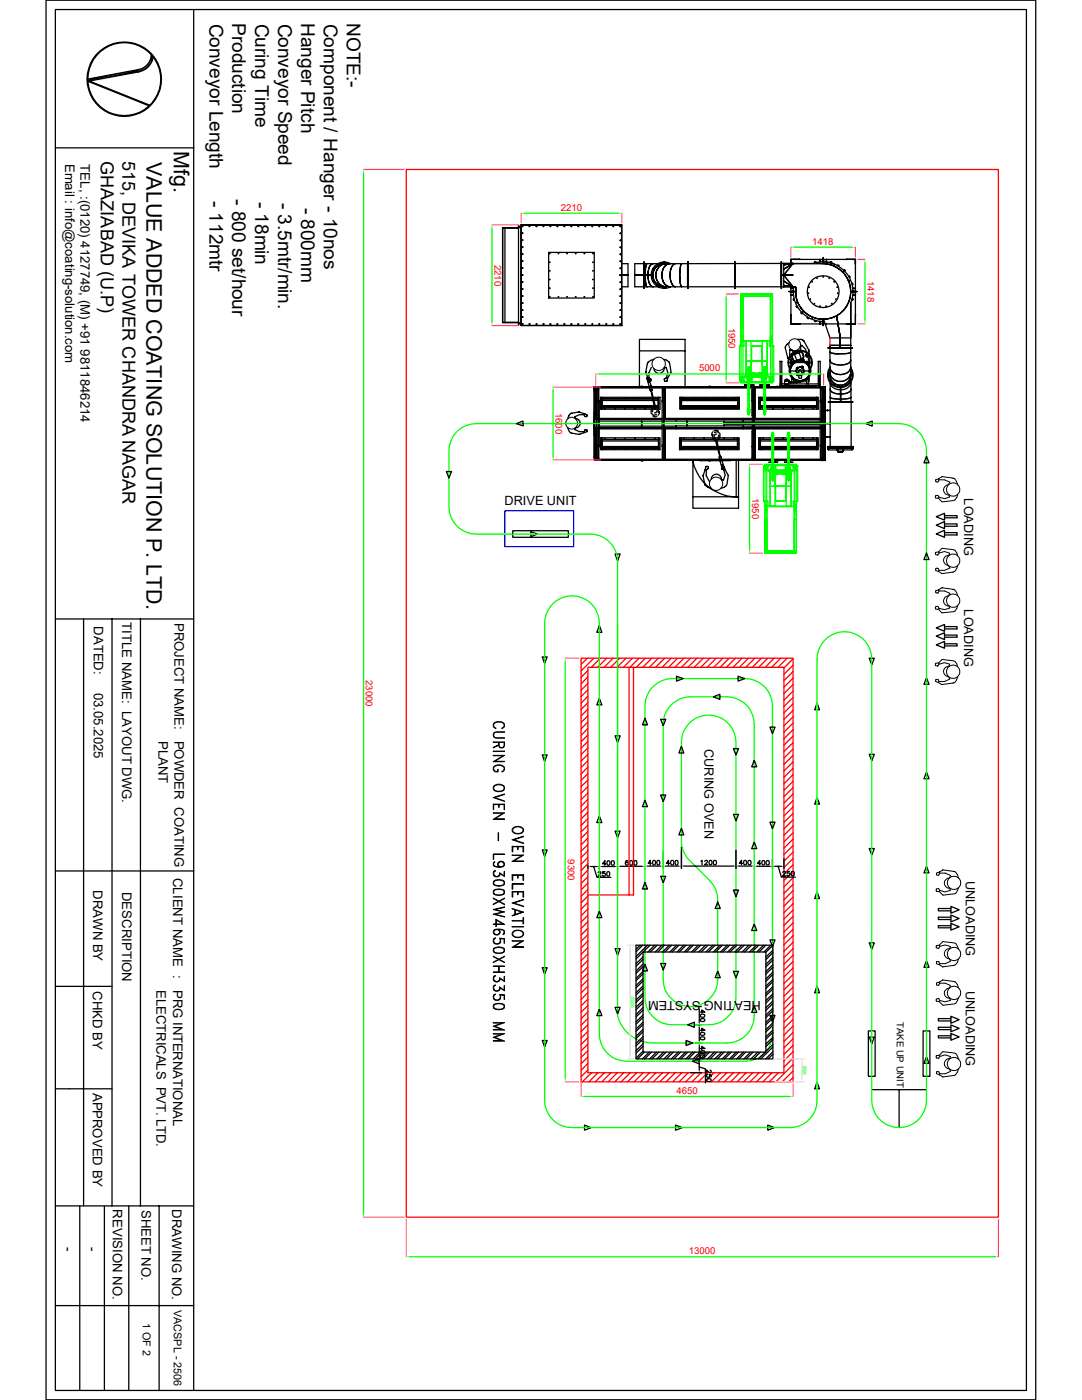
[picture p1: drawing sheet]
<svg xmlns="http://www.w3.org/2000/svg" width="216mm" height="279mm" viewBox="0 0 216 279" stroke-linecap="round" stroke-linejoin="round" font-family="sans-serif">
<defs><g id="words">
<g font-size="4.3">
<text x="29.2" y="32.3" transform="rotate(90 29.2 32.3)">VALUE ADDED COATING SOLUTION P. LTD.</text>
<text x="34.7" y="30.2" transform="rotate(90 34.7 30.2)">Mfg.</text>
</g>
<g font-size="3.8">
<text x="41.8" y="4.7" transform="rotate(90 41.8 4.7)">Conveyor Length</text>
<text x="46.4" y="4.6" transform="rotate(90 46.4 4.6)">Production</text>
<text x="50.9" y="4.7" transform="rotate(90 50.9 4.7)">Curing Time</text>
<text x="55.5" y="4.7" transform="rotate(90 55.5 4.7)">Conveyor Speed</text>
<text x="60.1" y="4.6" transform="rotate(90 60.1 4.6)">Hanger Pitch</text>
<text x="64.6" y="4.7" transform="rotate(90 64.6 4.7)">Component / Hanger - 10nos</text>
<text x="69.2" y="4.6" transform="rotate(90 69.2 4.6)">NOTE:-</text>
<text x="41.8" y="40.1" transform="rotate(90 41.8 40.1)">- 112mtr</text>
<text x="46.4" y="39.7" transform="rotate(90 46.4 39.7)">- 800 set/hour</text>
<text x="50.9" y="40.2" transform="rotate(90 50.9 40.2)">- 18min</text>
<text x="55.5" y="40.5" transform="rotate(90 55.5 40.5)">- 3.5mtr/min.</text>
<text x="60.1" y="41.4" transform="rotate(90 60.1 41.4)">- 800mm</text>
</g>
<g font-size="3.6">
<text x="20.1" y="32.1" transform="rotate(90 20.1 32.1)">GHAZIABAD (U.P)</text>
<text x="24.4" y="32.1" transform="rotate(90 24.4 32.1)">515, DEVIKA TOWER CHANDRA NAGAR</text>
</g>
<g font-size="2.6">
<text x="13" y="32.7" transform="rotate(90 13 32.7)">Email : info@coating-solution.com</text>
<text x="16" y="32.8" transform="rotate(90 16 32.8)">TEL, :(0120) 4127749, (M) +91 9811846214</text>
<text x="18.8" y="125" transform="rotate(90 18.8 125)">DATED:</text>
<text x="24.4" y="124.2" transform="rotate(90 24.4 124.2)">TITLE NAME: LAYOUT DWG.</text>
<text x="34.8" y="124.2" transform="rotate(90 34.8 124.2)">PROJECT NAME:</text>
<text x="18.8" y="138.2" transform="rotate(90 18.8 138.2)">03.05.2025</text>
<text x="31.6" y="147.9" transform="rotate(90 31.6 147.9)">PLANT</text>
<text x="34.8" y="147.8" transform="rotate(90 34.8 147.8)">POWDER COATING</text>
<text x="18.6" y="177.7" transform="rotate(90 18.6 177.7)">DRAWN BY</text>
<text x="24.4" y="178" transform="rotate(90 24.4 178)">DESCRIPTION</text>
<text x="34.5" y="175.2" transform="rotate(90 34.5 175.2)">CLIENT NAME :</text>
<text x="18.5" y="197.9" transform="rotate(90 18.5 197.9)">CHKD BY</text>
<text x="31.2" y="197.6" transform="rotate(90 31.2 197.6)">ELECTRICALS PVT. LTD.</text>
<text x="34.5" y="197.6" transform="rotate(90 34.5 197.6)">PRG INTERNATIONAL</text>
<text x="18.5" y="218" transform="rotate(90 18.5 218)">APPROVED BY</text>
<text x="22.5" y="241.4" transform="rotate(90 22.5 241.4)">REVISION NO.</text>
<text x="28.2" y="241.5" transform="rotate(90 28.2 241.5)">SHEET NO.</text>
<text x="34.3" y="241.4" transform="rotate(90 34.3 241.4)">DRAWING NO.</text>
<text x="12.8" y="248.8" transform="rotate(90 12.8 248.8)">-</text>
<text x="17.7" y="248.8" transform="rotate(90 17.7 248.8)">-</text>
</g>
<g font-size="2.5">
<text x="100.7" y="100.8">DRIVE UNIT</text>
<text x="192.4" y="99.4" transform="rotate(90 192.4 99.4)">LOADING</text>
<text x="192.4" y="121.6" transform="rotate(90 192.4 121.6)">LOADING</text>
<text x="140.5" y="149.5" transform="rotate(90 140.5 149.5)">CURING OVEN</text>
<text x="192.7" y="175.7" transform="rotate(90 192.7 175.7)">UNLOADING</text>
<text x="192.7" y="197.7" transform="rotate(90 192.7 197.7)">UNLOADING</text>
<text x="151.8" y="199.8" transform="rotate(-180 151.8 199.8)">HEATING SYSTEM</text>
</g>
<g font-size="2.2">
<text x="28.5" y="263.9" transform="rotate(90 28.5 263.9)">1 OF 2</text>
<text x="34.7" y="261.4" transform="rotate(90 34.7 261.4)">VACSPL - 2506</text>
</g>
<g font-size="1.9" fill="#f00">
<text x="111.9" y="42.1">2210</text>
<text x="98.6" y="52.8" transform="rotate(90 98.6 52.8)">2210</text>
<text x="162.1" y="48.9">1418</text>
<text x="173.1" y="56" transform="rotate(90 173.1 56)">1418</text>
<text x="145.4" y="65.4" transform="rotate(90 145.4 65.4)">1950</text>
<text x="139.5" y="74.1">5000</text>
<text x="110.8" y="82.3" transform="rotate(90 110.8 82.3)">1600</text>
<text x="150.1" y="99.4" transform="rotate(90 150.1 99.4)">1950</text>
<text x="73" y="135.7" transform="rotate(90 73 135.7)">23000</text>
<text x="113.3" y="171.5" transform="rotate(90 113.3 171.5)">9300</text>
<text x="135" y="218.4">4650</text>
<text x="137.5" y="250.3">13000</text>
</g>
<text font-size="1.9" x="178.9" y="203.9" transform="rotate(90 178.9 203.9)">TAKE UP UNIT</text>
</g></defs>
<g fill="none" stroke="#f00" stroke-width=".25">
<path d="M116 131.4h42.2v84.5h-42.2zM117.2 131.4l-1.2 1.2M117.3 133.8l-1.3 1.4M117.3 135.1l-1.3 1.4M117.3 136.4l-1.3 1.4M117.3 137.7l-1.3 1.3M117.3 138.9l-1.3 1.4M118.5 131.4l-2.5 2.5M119.8 131.4l-1.8 1.8M121.1 131.4l-1.8 1.8M122.3 131.4l-1.8 1.8M123.7 131.4l-1.9 1.8"/>
<path d="M124.9 131.4l-1.8 1.8M126.2 131.4l-1.8 1.8M127.5 131.4l-1.8 1.8M128.8 131.4l-1.8 1.8M130 131.4l-1.7 1.8M131.4 131.4l-1.9 1.8M132.6 131.4l-1.8 1.8M133.9 131.4l-1.8 1.8M135.2 131.4l-1.8 1.8M136.5 131.4l-1.8 1.8M137.8 131.4l-1.8 1.8M139.1 131.4l-1.9 1.8"/>
<path d="M140.3 131.4l-1.8 1.8M141.6 131.4l-1.8 1.8M142.9 131.4l-1.8 1.8M144.2 131.4l-1.8 1.8M145.5 131.4l-1.8 1.8M146.8 131.4l-1.9 1.8M148.1 131.4l-1.8 1.8M149.4 131.4l-1.9 1.8M150.6 131.4l-1.8 1.8M151.9 131.4l-1.8 1.8M153.2 131.4l-1.8 1.8M154.5 131.4l-1.8 1.8"/>
<path d="M155.8 131.4l-1.8 1.8M157.1 131.4l-1.9 1.8M158.2 131.5l-1.8 1.8M158.2 132.8l-1.8 1.8M158.2 134l-1.8 1.8M158.2 135.3l-1.8 1.9M158.2 136.6l-1.8 1.8M158.2 137.9l-1.8 1.8M158.2 139.2l-1.8 1.8M117.3 140.3l-1.3 1.3M117.3 141.5l-1.3 1.4M117.3 142.8l-1.3 1.4"/>
<path d="M117.3 144.1l-1.3 1.4M117.3 145.4l-1.3 1.4M117.3 146.7l-1.3 1.3M117.3 148l-1.3 1.3M117.3 149.2l-1.3 1.4M117.3 150.5l-1.3 1.4M117.3 151.8l-1.3 1.4M117.3 153.1l-1.3 1.4M117.3 154.4l-1.3 1.3M117.3 155.7l-1.3 1.3M117.3 157l-1.3 1.3M117.3 158.2l-1.3 1.4"/>
<path d="M117.3 159.5l-1.3 1.4M158.2 140.5l-1.8 1.8M158.2 141.8l-1.8 1.8M158.2 143l-1.8 1.9M158.2 144.3l-1.8 1.8M158.2 145.6l-1.8 1.8M158.2 146.9l-1.8 1.8M158.2 148.2l-1.8 1.8M158.2 149.5l-1.8 1.8M158.2 150.7l-1.8 1.9M158.2 152.1l-1.8 1.8M158.2 153.3l-1.8 1.9"/>
<path d="M158.2 154.6l-1.8 1.8M158.2 155.9l-1.8 1.8M158.2 157.2l-1.8 1.8M158.2 158.5l-1.8 1.8M158.2 159.8l-1.8 1.8M117.3 160.8l-1.3 1.4M117.3 162.1l-1.3 1.3M117.3 163.4l-1.3 1.4M117.3 164.7l-1.3 1.3M117.3 165.9l-1.3 1.4M117.3 167.3l-1.3 1.3M117.3 168.5l-1.3 1.4"/>
<path d="M117.3 169.8l-1.3 1.4M117.3 171.1l-1.3 1.4M117.3 172.4l-1.3 1.3M117.3 173.7l-1.3 1.3M117.3 175l-1.3 1.3M117.3 176.2l-1.3 1.4M117.3 177.5l-1.3 1.4M117.3 178.8l-1.3 1.4M158.2 161l-1.8 1.9M158.2 162.3l-1.8 1.8M158.2 163.6l-1.8 1.8M158.2 164.9l-1.8 1.8"/>
<path d="M158.2 166.2l-1.8 1.8M158.2 167.5l-1.8 1.8M158.2 168.7l-1.8 1.9M158.2 170.1l-1.8 1.8M158.2 171.3l-1.8 1.8M158.2 172.6l-1.8 1.8M158.2 173.9l-1.8 1.8M158.2 175.2l-1.8 1.8M158.2 176.5l-1.8 1.8M158.2 177.8l-1.8 1.8M158.2 179l-1.8 1.8M117.3 180.1l-1.3 1.3"/>
<path d="M117.3 181.4l-1.3 1.4M117.3 182.7l-1.3 1.3M117.3 183.9l-1.3 1.4M117.3 185.3l-1.3 1.3M117.3 186.5l-1.3 1.4M117.3 187.8l-1.3 1.4M117.3 189.1l-1.3 1.4M117.3 190.4l-1.3 1.3M117.3 191.6l-1.3 1.4M117.3 193l-1.3 1.3M117.3 194.2l-1.3 1.4M117.3 195.5l-1.3 1.4"/>
<path d="M117.3 196.8l-1.3 1.4M117.3 198.1l-1.3 1.4M117.3 199.4l-1.3 1.3M158.2 180.3l-1.8 1.9M158.2 181.6l-1.8 1.8M158.2 182.9l-1.8 1.8M158.2 184.2l-1.8 1.8M158.2 185.5l-1.8 1.8M158.2 186.7l-1.8 1.9M158.2 188l-1.8 1.9M158.2 189.3l-1.8 1.8M158.2 190.6l-1.8 1.8"/>
<path d="M158.2 191.9l-1.8 1.8M158.2 193.2l-1.8 1.8M158.2 194.5l-1.8 1.8M158.2 195.7l-1.8 1.9M158.2 197l-1.8 1.8M158.2 198.3l-1.8 1.9M158.2 199.6l-1.8 1.8M117.3 214.1v-80.9h39.1v80.9M117.3 200.7l-1.3 1.3M117.3 201.9l-1.3 1.4M117.3 203.2l-1.3 1.4M117.3 204.5l-1.3 1.4"/>
<path d="M117.3 205.8l-1.3 1.4M117.3 207.1l-1.3 1.3M117.3 208.4l-1.3 1.3M117.3 209.7l-1.3 1.3M117.3 210.9l-1.3 1.4M117.3 212.2l-1.3 1.4M117.3 213.5l-1.3 1.4M117.3 214.8l-1.1 1.1M158.2 200.9l-1.8 1.8M158.2 202.2l-1.8 1.8M158.2 203.5l-1.8 1.8M158.2 204.8l-1.8 1.8"/>
<path d="M158.2 206l-1.8 1.9M158.2 207.3l-1.8 1.8M158.2 208.6l-1.8 1.8M158.2 209.9l-1.8 1.8M158.2 211.2l-1.8 1.8M158.2 212.5l-1.8 1.8M158.2 213.7l-1.8 1.9M158.2 215.1l-.8 .8"/>
</g>
<g fill="none" stroke="#000" stroke-width=".25">
<path d="M119.6 173.4h.1M120.1 172.9h2.6M120.9 172.4h-.7l.5-.6v.9M121.2 171.8a.41 .41 0 0 1 .5 .4 .41 .41 0 0 1-.5 .4l-.1-.3zM123.2 173.4h.1M123.8 172.9h4.3M125.3 171.9v-.1a.43 .43 0 0 0-.5 .4 .43 .43 0 0 0 .4 .4l.1-.1a.29 .29 0 0 0-.1-.4 .29 .29 0 0 0-.4 .2M125.8 171.8a.43 .43 0 0 1 .4 .4 .43 .43 0 0 1-.4 .4l-.2-.3zM126.6 171.8a.43 .43 0 0 1 .5 .4 .43 .43 0 0 1-.5 .4l-.1-.3zM128.7 173.3h.1M128.7 173.4h.1M129.2 172.8h2.5"/>
<path d="M130 172.3h-.7l.5-.6v.9M130.3 171.7a.43 .43 0 0 1 .5 .5 .43 .43 0 0 1-.5 .4l-.1-.4zM131.2 171.7a.43 .43 0 0 1 .5 .5 .43 .43 0 0 1-.5 .4l-.1-.4zM132.3 173.3h.1M146.9 173.3h.1M147.4 172.8h2.5M148.2 172.3h-.7l.5-.6v.9M148.5 171.7a.41 .41 0 0 1 .5 .4 .41 .41 0 0 1-.5 .5l-.1-.4zM150.5 173.3h.1M151.1 172.9h2.5M151.8 172.3h-.7l.5-.6v.9M152.1 171.8a.41 .41 0 0 1 .5 .4 .41 .41 0 0 1-.5 .4l-.1-.3z"/>
<path d="M154.1 171.4l.1 1.9M154.7 172.9h1.1M155.3 172.9l.6 2.1h2.8M156.2 174.1l.2-.2 .3 .2-.5 .7h.6M156.4 171.4v1.9M157.5 173.9h-.4v.4a.31 .31 0 0 1 .4 0 .31 .31 0 0 1 0 .4 .31 .31 0 0 1-.5-.1"/>
<circle cx="122.3" cy="172.2" r=".41"/>
<circle cx="149.5" cy="172.1" r=".41"/>
<circle cx="153.2" cy="172.2" r=".41"/>
<circle cx="158.2" cy="174.3" r=".41"/>
</g>
<path d="M119.6 172.9l.5-.1v.2zM122.7 172.8l.5 .1-.5 .1zM123.2 172.9l.6-.1v.2zM128.1 172.8l.6 .1-.6 .1zM128.7 172.8h.5v.1zM131.7 172.8h.6l-.6 .1zM146.9 172.8l.5-.1v.2zM149.9 172.7l.6 .1-.6 .1zM150.5 172.9l.6-.1v.2zM153.6 172.8l.5 .1-.5 .1zM154.1 172.9l.6-.1v.2zM155.8 172.8l.6 .1-.6 .1z" fill="#000"/>
<path d="M112.8 131.4h2.7M112.8 215.9h2.7" fill="none" stroke="#f0f" stroke-width=".25"/>
<path d="M112.8 132.2v82.8" fill="none" stroke="#0f0" stroke-width=".25"/>
<g fill="#0f0">
<path d="M112.6 215h.3l-.1 .9z"/>
<path d="M112.8 131.4l.1 .8h-.3z"/>
</g>
<g fill="none" stroke="#f00" stroke-width=".25">
<path d="M149.4 75.7v1.3M157.4 92v1.3M117.3 214.1h39.1M118.1 214.1l-.8 .7M119.3 214.1l-1.8 1.8M120.6 214.1l-1.8 1.8M121.9 214.1l-1.8 1.8M123.2 214.1l-1.8 1.8M124.5 214.1l-1.8 1.8M125.8 214.1l-1.8 1.8M127 214.1l-1.8 1.8M128.4 214.1l-1.9 1.8"/>
<path d="M129.6 214.1l-1.8 1.8M130.9 214.1l-1.8 1.8M132.2 214.1l-1.8 1.8M133.5 214.1l-1.8 1.8M134.7 214.1l-1.8 1.8M136.1 214.1l-1.9 1.8M137.3 214.1l-1.8 1.8M138.6 214.1l-1.8 1.8M139.9 214.1l-1.8 1.8M141.2 214.1l-1.8 1.8M142.5 214.1l-1.8 1.8M143.8 214.1l-1.9 1.8"/>
<path d="M145 214.1l-1.8 1.8M146.3 214.1l-1.8 1.8M147.6 214.1l-1.8 1.8M148.9 214.1l-1.8 1.8M150.2 214.1l-1.8 1.8M151.5 214.1l-1.9 1.8M152.8 214.1l-1.8 1.8M154.1 214.1l-1.9 1.8M155.3 214.1l-1.8 1.8M156.4 214.3l-1.6 1.6M156.4 215.6l-.3 .3"/>
</g>
<g fill="none" stroke="#000" stroke-width=".25">
<path d="M100.3 45.5h3.2v18.8h-2.7M100.3 45.5v18.8h.5M100.3 45.5v18.9M100.3 45.5h3.2M100.8 45.5v18.8zM103.5 45v.5zM103.5 45.4h.1M103.5 45.4v-.4v.4h.5h-.5M104 44.9h.1M104 44.9v20zM104 44.9h20zM104.2 45.2l.1-.1z"/>
<path d="M104.2 59.1h.1zM104.2 57.7h.1zM104.2 54.9h.1zM104.2 52.1h.1v.1zM104.2 50.7h.1v.1zM104.2 47.9l.1 .1zM104.2 47.9l.1 .1M104.2 46.5l.1 .1M104.3 50.7h.1M104.2 46.5v.1M104.2 56.3h.1zM104.2 53.5l.1 .1z"/>
<path d="M104.2 49.3l.1 .1zM104.3 46.6h.1M104.2 45.2h.1M104.3 59.1h.1M104.3 57.7h.1M104.3 56.3h.1M104.3 54.9h.1M104.3 53.5v.1M104.3 52.1v.1M104.3 50.7v.1M104.3 49.3v.1M104.3 49.3h-.1"/>
<path d="M104.3 52.1h-.1M104.3 53.5h-.1M104.3 54.9h-.1M104.3 56.3h-.1M104.3 57.7h-.1M104.3 59.1h-.1M104.3 49.3h.1M104.3 52.1h.1M104.3 53.5h.1M104.3 45.1v.1M105.6 45.2h.1M105.6 45.1l.1 .1z"/>
<path d="M107 45.2h.1M107 45.2l.1-.1zM107.1 45.1v.1M108.4 45.2h.1zM108.4 45.2h.1M109.5 50.4h9.1v9.1h-9.1zM109.6 57.4l.1 .2zM109.6 55.8h.2zM109.6 54l.2 .1zM109.6 50.5l.2 .1-.1 .1zM109.8 45.2h.1zM109.8 45.2h.1"/>
<path d="M109.8 45.1v.1M111.2 45.1l.1 .1zM111.2 45.2h.1M111.2 45.1v.1M112.6 45.1l.1 .1zM112.7 45.2h-.1M113.1 59.2h.1v.1zM113.1 50.6l.1-.1v.2zM114 45.1l.1 .1zM114.1 45.2h-.1M114.8 59.2h.1v.1zM114.8 50.6l.1-.1v.2z"/>
<path d="M115.4 45.1v.1zM115.4 45.2h.1M116.5 59.2l.2 .1zM116.5 50.5l.2 .1zM116.8 45.1v.1zM116.8 45.2h.1M118.2 45.1v.1zM118.2 45.2h.1M118.3 57.4l.1 .2zM118.3 55.8h.1zM118.3 50.5l.1 .1-.1 .1zM118.3 54l.1 .1z"/>
<path d="M119.5 45.1l.1 .1zM119.6 45.2h.1M120.9 45.1l.1 .1zM120.9 45.2h.1M122.3 45.1l.1 .1zM122.4 45.2h.1M123.7 45.2h.1M123.7 45.2l.1-.1zM123.8 56.4h.1M123.8 55h.1M123.8 53.6h.1M123.7 59.1l.1 .1z"/>
<path d="M123.7 57.7l.1 .1zM123.7 52.1l.1 .1zM123.7 50.7l.1 .1zM123.7 49.3l.1 .1zM123.7 46.5l.1 .1zM123.7 47.9l.1 .1zM123.7 54.9h.1M123.8 57.8h.1M123.8 52.2h.1M123.8 49.4h.1M123.8 46.5v.1M123.8 47.9v.1"/>
<path d="M123.8 50.7v.1M123.8 52.1v.1M123.8 54.9v.1M123.8 57.7v.1M123.8 59.1v.1M123.8 56.3v.1M123.8 49.3v.1M123.8 53.5v.1M123.8 59.1h.1M123.8 50.8h.1M123.8 46.6h.1M123.8 48h.1"/>
<path d="M123.8 53.5l-.1 .1M123.8 54.9l-.1 .1M124 44.9v20M124 44.9h.1M124 44.9v20h-20M124.1 52.6h1.2v4.6h-1.2M124.1 54.9h1.2M126.7 54.9h1.8zM126.7 54.9h1.8M128.5 52.3h.1M128.5 57.5h.1M128.5 52.3v5.2"/>
<path d="M128.5 54.9h.2zM128.7 54.9l.2-1.6 .2-.7-.2 .2-.1 .8-.1 1.3h.6l.3 1.7a.9 .9 0 0 0 .7 .6 1.43 1.43 0 0 1-.9-1.4l-.1-.9h.5M128.7 54.9h.6l.3-1.6 .3-.5 .4-.2-.4 .2-.4 .8-.2 1.3h.5M128.7 54.9h.6h-.6l.2 2 .2 .3-.2-.1-.1-.9zM129.5 54.9h.1M129.8 54.9h.1M130 54.9h.1M130.1 54.7l-.1 .4 .1-.3M130.2 54.9h.1M130.3 54.9v.1M130.3 56h.1l.1 .3zM130.3 54.9h.1"/>
<path d="M130.3 56l.2 .3M130.4 53.5l-.1 .3zM131.1 52.7h.4l-.3 .2zM131.1 57l.4 .1zM131.2 56.9l.2 .1M131.3 52.6h-4.6v4.6h4.6M131.3 52.8l-.1 .1M132.3 52.6h3.7M132.4 52.4h.4zM132.4 57.4h.4zM132.5 52.6a2.31 2.31 0 0 0-2.2 2.3 2.31 2.31 0 0 0 2.2 2.3M132.8 52.6a2.32 2.32 0 0 0-2.6 2.3 2.32 2.32 0 0 0 2.6 2.3"/>
<path d="M133 52.6a2.32 2.32 0 0 0-2.1 2.3 2.32 2.32 0 0 0 2.1 2.3M133.7 52.6a2.28 2.28 0 0 0-1.5 3.2 1.68 1.68 0 0 0 1.5 1.4M133.8 52.6a2.63 2.63 0 0 0-3.9 2.3 2.63 2.63 0 0 0 3.9 2.3M134.4 52.8a3.9 3.9 0 0 0 0 4.3l.3 .1a2.22 2.22 0 0 1-1-2.3 2.09 2.09 0 0 1 1-2.3zM135.7 55.3l.1 1.2M135.7 53.8h.1M135.7 56h.1M136 52.6a7.3 7.3 0 0 0-.1 4.6h-3.6M137.2 52.8v4.2M137.2 52.3l.1 5.2zM137.2 54.9h.1M137.2 52.9h.1"/>
<path d="M137.2 56.9h.1M137.2 54.3h.1M137.2 55.6h.1M137.2 53.7h.1M137.2 56.1h.1M137.2 56.6h.1M137.2 52.6v2.3M137.2 54.9v2.3M137.2 52.3v5.2M146.6 52.8v4.2M146.6 52.9h.1M146.6 52.3v5.2z"/>
<path d="M146.6 52.6v4.6M146.7 52.3v5.2M155.9 52.3l.1 5.2zM155.9 52.8v4.2M155.9 52.9h.1M155.9 56.9h.1M155.9 52.6v4.6M156 57.2h.4M156.4 54.9v2.3M156.4 52.6v2.3h-.4h.4M156.4 57.2h2.3M156.4 52.6h1.8"/>
<path d="M156.4 54.9h1.8M156.4 56.1l1.8 1.1M156.4 52.6h-20.3M156.4 54.9l1.8 2.3M156.4 56.1h.1M157.6 58.2h1.1M157.8 58.8l.5 .1zM157.8 52.6v-.8h12.9v12.8h-12.9v-7.4M158.1 58l.2 .1-.1 .3zM158.2 52.6l-1.8 1.2 1.8-1.2M158.2 52.6l-1.8 .3 1.8-.3M158.2 52.6h.1"/>
<path d="M158.2 52.6l-1.8 2.3 1.8 2.3M158.2 52.6h5.9M158.2 57.2l-1.8-.3 1.8 .3M158.2 57.2h.1M158.2 52.6l-1.8 2.3M158.3 59.6h.2v.3zM158.3 58.2a6 6 0 0 0 5.9 6M158.3 57.5h-.5l.5 .1M158.4 57.2l-.1 1M158.5 58.2h.1M158.6 57.2l.2 .1v.2zM158.8 58.2v.6"/>
<path d="M158.8 58.2l.1 1.2M158.8 57.5h.1M158.8 57.6h.1M158.8 58.8h.1M158.8 57.4l-.1 .8h-1.3h.2M158.8 57.4v.4M158.8 57.5a5.2 5.2 0 0 0 1.1 4M159.6 51.8l-1.8-.1v.9M161.2 58.5l.1 .1zM161.4 57.2l.1 .2h-.1zM161.6 59.6l.2 .1-.1 .1zM162 56.2h.1v.1z"/>
<path d="M162.5 52.3h.4l-.3 .2zM163.6 52.3v-.5v.5M164.1 52.1l.3 .1h-.3zM164.1 52.6a5.5 5.5 0 0 1 5.1 8 5.5 5.5 0 0 1-9.3 .9M164.1 52.6h-5.9M164.1 52.6a5.6 5.6 0 0 1 5.6 4.8M164.1 52.6h.1M164.2 55.2h.1v.1zM164.3 51.5v-.1v1.2M164.3 52.3a6.1 6.1 0 0 1 6 6.1l.1-.1M164.3 52.2l-2.1 .4M164.3 52.4v.1"/>
<path d="M164.3 52.2l1.1 .2 1.1 .3M164.3 51.5v1.1M164.9 52.3v-.5v.5M165.4 55.5h.1l-.1 .1zM165.7 52.3l.3 .1-.1 .1zM165.7 52.2l.3 .1-.1 .2-.2-.1zM166.4 56.2h.1v.1zM166.4 52.9h.1v.1zM166.8 59.6l.1 .1-.1 .1zM167 57.3h.1zM167.1 52.9l.3 .2zM167.1 58.5l.1 .1z"/>
<path d="M168.2 54.2l.2-.1zM168.4 53.8l.3 .1-.1 .2zM168.9 51.8l1.8-.1v1M169.4 55l.2 .4zM169.5 56h.1zM169.7 57.4h.1M169.7 58.2h1.2M169.7 57.4a5.5 5.5 0 0 1-3.3 5.9 5.5 5.5 0 0 1-6.5-1.8M169.9 58.2h.1M169.9 58.2h.2M169.9 58.2h.2zM169.9 58.2l.2 .1z"/>
<path d="M170 56.6l.1-.1 .1 .3zM170.1 59.6l.1 .1-.1 .2h-.1zM170.2 57.5h.5l-.5 .1M170.2 58.8l.5 .1zM170.2 58.9l-.4 1.6v8.9M170.2 58v.8M170.3 58l.1 .1-.1 .3zM170.7 53.6h.1M170.9 58.2h-1.2M100.3 64.3l3.2 .1M100.8 64.4h.1M100.8 64.3l2.6 .1"/>
<path d="M103.4 64.3l.1 .1M103.5 64.5v.4v-.4M103.5 64.4v.5zM103.5 64.4v.1M104 64.9h.1M104 64.4l-.5 .1M104.2 64.7l.1-.1v.1zM104.2 63.3l.1-.1zM104.2 61.9l.1-.1zM104.2 60.5h.1zM104.3 61.8v.1M104.3 60.5h.1"/>
<path d="M104.3 60.5h-.1M104.3 64.6h.1M104.3 63.2v.1M104.3 61.8l-.1 .1M104.3 64.6l-.1 .1M105.6 64.7l.1-.1v.1zM105.6 64.7h.1M105.7 64.6v.1M107 64.7h.1M107 64.7l.1-.1v.1zM107.1 64.6v.1M108.4 64.7h.1z"/>
<path d="M108.5 64.6h.1M108.5 64.6l-.1 .1M109.8 64.7h.1M109.8 64.6l.1 .1zM109.8 64.6v.1M111.2 64.6l.1 .1zM111.2 64.7h.1M111.2 64.6h.1M112.6 64.7h.1M112.6 64.6l.1 .1zM112.6 64.6v.1M114 64.7h.1"/>
<path d="M114 64.6l.1 .1zM114 64.6v.1M115.4 64.6v.1zM115.4 64.7h.1M115.4 64.6v.1M116.8 64.7h.1M116.8 64.6v.1zM116.8 64.6v.1M118.2 64.7h.1M118.2 64.6v.1zM118.5 77.2v.8M118.5 77.8h.1"/>
<path d="M118.5 77.8v5.8zM118.5 77.2l.8 .1zM118.6 77.7h-.1M118.7 79.7h.1M118.7 78.1l.1 .1zM118.7 79.7l.1 .1zM118.7 79.7v.1M118.8 78.2h.1M118.8 79.7v.1M119 77.3h-.4l-.1 6.4h.6M119 77.3h45.6v6.4h-.4M119 77.3l.1 .1v6.1"/>
<path d="M119 77.3l.1 .1h13.4l.1-.1M119 77.3h13.6zM119 77.3v14.5M119 77.3v6.4v-6.4v6.2h.2M119 77.3h45.2M119.1 77.6h.1M119.1 77.6h.3v2.3h-.3zM119.4 77.6l.1 2.4-.4-.1M119.4 80h.1M119.5 64.7h.1M119.5 64.6l.1 .1zM119.6 64.6v.1"/>
<path d="M120.1 79.6v-.3h-.3v2.4h.3v-.3h11.3M120.1 79.9v1.1zM120.1 79.6v.3zM120.1 79.9h.1M120.1 79.9h11.3zM120.1 79.9v1.1h11.3M120.1 79.3h11.3v2.4h-11.3zM120.6 79.5h.1M120.9 64.6l.1 .1zM120.9 64.7h.1M121 64.6v.1M122.3 64.6l.1 .1z"/>
<path d="M122.3 64.7h.1M122.4 64.6v.1M122.7 79.5h.1M123.7 64.7h.1M123.7 64.7l.1-.1v.1zM123.7 63.2l.1 .1zM123.7 61.8l.1 .1zM123.7 60.5l.1 .1zM123.8 60.5v.1M123.8 63.2v.1M123.8 61.8v.1M123.8 61.9h.1"/>
<path d="M123.8 60.5h.1M123.8 63.3h.1M124 64.9l-20 .1M124 64.9h.1M124 64.9v.1M124.6 79.4l.2 .1zM126.6 79.4l.1 .1zM127.6 77.3v-9.6h9.1v9.6M127.6 70h9.1M127.7 77.3l.2-.2 .5 .2M127.8 77.3l.2-.2 .4 .2M128.6 79.5l.1-.1z"/>
<path d="M128.9 74.2v.1M129.1 75.6h.1M129.1 75.6l.4 1.6M129.3 75.9h.2l.1 .3h-.2zM129.3 75.6l.2 .3h-.2M129.3 75.6l-.1 .1 .1 .2M129.4 75.6l.1 .3h-.2l-.1-.3M129.5 75.5l-.3 .1M129.5 75.5l-.1 .1M129.5 75.8h-.2M129.5 75.4l.3 .2 .1 .4-.4 .1-.2-.6M129.5 75.5h.1"/>
<path d="M129.5 75.5l-.1-.1h-.3v.2M129.5 75.5l.4 1.5M129.5 77.2l.1 .1M129.6 77.3h.1M129.6 77.3v.1M129.6 77.4l.1 .5M129.6 77.4h.1M129.9 77.1v.1M129.9 77.2l-.3 .1M129.9 77l-.4 .2M129.9 77.2l.1 .1M130 78.3l.6 2.9-.2 .3-.3 .1"/>
<path d="M130 77.3l.1 .4-.4 .2M130 73.3l-.5 1.1v1M130 77.3l-.4 .1M130 77.9v.2l-.1-.1M130 78.2l.9 3.2M130.1 77.7l-.1 .2h-.3M130.5 71.7l-1.2 .6a3.2 3.2 0 0 0 0 3.2l.2-.1M130.7 79.5h.1M131.4 79.6h.1M131.4 79.6h-11.3v.3M131.4 79.9h.1M131.4 79.6v-.3h.3v2.4h-.3v-2.1h-11.3"/>
<path d="M131.4 79.6v1.4M132.1 79.9h.4M132.1 79.9v.3M132.2 77.6h.1M132.2 77.6v2.3M132.2 77.6h.3l-.1 2.6M132.4 71.7l.6 .2 .5 .4 .4 2M132.4 79.9v.2zM132.5 77.6h.1M132.5 73.4a1.02 1.02 0 0 1-.9 1.2 1.02 1.02 0 0 1-1.1-1.1M132.5 73.4l.4-.1 .4 1.1-.3 1M132.6 77.3v6.2v-6.2l.2 .1v6.1"/>
<path d="M132.6 77.3l-.1 6.2M132.6 77.3v6.2M132.6 77.3h17.9l-.1 .1h-17.6zM133 75.4l-.5 .2 .2 .5h.4l.1-.6M133.9 74.3l-.7 1.3-.2-.2M134.9 77.3h-15.9M134.9 77.3h13.4zM135.9 79.6l.1 .3M135.9 79.9h.1M135.9 79.6v1.8M136 79.9h11.2v1.1h-11.2v-1.1h11.2v-.3h-11.2v-.3h-.4v2.4h.4l-.1-.3M136 79.9l-.1 1.1"/>
<path d="M136.5 79.4l.1 .1zM138.5 79.4l.1 .1zM140.5 79.4v.1M140.5 79.5h.1M140.5 79.4h.1M141.3 77.3l.4-.2 .2 .2-.2-.2-.5 .2M142.5 79.4h.1M144.5 79.4v.1M144.5 79.5h.1M144.5 79.4h.1M146.5 79.4l.1 .1zM147.2 79.6v-.3h-11.2v.6"/>
<path d="M147.2 79.9v1.1zM147.2 79.6v.3zM147.2 79.6v-.3h.3v2.4h-.3v-.3M147.2 79.6v1.8M147.3 79.6h-11.4M148.6 76.8h1.8v.2h-1.8zM148.6 76.8v.2zM148.6 76.8h1.8M149.1 77v.3M149.9 77v.3M150.1 77.6v2.4zM150.1 77.6h.3v2.3h-.3v.3"/>
<path d="M150.4 76.8h.1M150.4 76.8v.2v-.2M150.4 79.9l-.3 .1M150.4 77.6h.1M150.5 80h-.4v2.9M150.5 77.3h.1M150.6 77.3h13.6l-.2 .1h-13.3zM151.7 79.9h.1M151.7 76.8v.2v-.2h1.8M151.7 77h.1M151.7 76.8h1.8v.2h-1.8zM151.7 79.9v1.1z"/>
<path d="M151.7 79.6v.3zM151.7 79.6v-.3h-.3v2.4h.3v-.4M151.7 79.6h11.3M151.7 79.6h11.2v.3M152.1 77v.3M152.2 79.4l.1 .1zM153 77v.3h11.2h-15.9M153.5 76.8v.2zM154.3 79.4h.1M155.3 77.2l-.4-.1-.1 .2M155.3 77.2l.1 .1M155.4 77.2l-.2-.1-.5 .2"/>
<path d="M155.4 77.2v.1M155.7 76.6h8M155.8 76.6v-1.8v1.8M156 76.6v-4.5h-.3v4.9h8v-4.9h-.4v4.5M156.2 79.4h.1zM156.5 76.1h.9M156.5 76.1l.1 .5M156.5 75.9h.1M156.8 75.8h.3M156.9 75.9l-.1-.2h.3v.2M157.1 75.9h-.3M157.2 72.3h4.9"/>
<path d="M157.4 75.9h-.9v.2M157.4 75.9v.7M157.4 75.9h.1M157.5 68.4l-.7 .6-.1 .5 .5 2 .6 .4 .1-.2 .4 .1 .1 .3M157.5 74h4.3M157.5 73.6a2.45 2.45 0 0 1 2.1-3.7 2.45 2.45 0 0 1 2.2 3.7M157.6 76.2h-.2v.2h.2M157.6 76.2h.1M157.6 76.4h.1M157.6 76.2v.2M157.6 76.4v-.2h.1v.2M157.7 71.8l.4 .5 .3-.2"/>
<path d="M157.7 76.2h.3v.2M157.7 76.4h.2M157.8 62.8v1.8h1.8M157.9 72.8h-.1v.2M158 75.4l.2 .3M158 75.5v1.1M158 69.9h-.4v1l.3 .8M158 76.2h.1M158.1 75.5l.1 .1M158.2 72.4l-.1 .2M158.2 72.4l-.2 .2M158.2 79.4l.1 .1z"/>
<path d="M158.4 75.8v.8M158.4 72.1v.2M158.4 72.1h-.4v.5M158.4 70.4a2.23 2.23 0 0 0-.8 3M158.5 70.7a.47 .47 0 0 0-.4 .6l.2 .5a.47 .47 0 0 0 .7 .2l-.6-1.7 .9-.3 .6 1.8M158.5 70.6a.62 .62 0 0 0-.5 .7l.4 .7 .3 .1M158.6 77h.1M158.9 60.4h.1zM158.9 61.1l.2 .2v.1zM158.9 73.5h.1M158.9 73.5l.2-.1zM158.9 73.5l.1 .1"/>
<path d="M159 73.6a.76 .76 0 0 0 .4 1.2M159 73.5h.1M159 73.6h.1M159.1 74.6v.3M159.1 74.8h.1M159.1 74.8h.2zM159.1 73.6a.71 .71 0 0 0 .3 1.2M159.1 73.4v.1h-.2M159.1 73.3l.1 .1M159.1 73.3h.1M159.1 67.7h.8l.5 .2 1 2-.2 .6M159.1 73.4h.1"/>
<path d="M159.2 73.4a.79 .79 0 0 1 1 .1 .79 .79 0 0 1 .1 1M159.2 73.4l-.2 .2M159.2 73.4h.1M159.2 73.4a.76 .76 0 0 1 1 .1 .76 .76 0 0 1 .1 1M159.3 76.2l-.9 .1M159.3 70.1a2.33 2.33 0 0 1 2.4 3.3M159.3 74.8v.1h-.2h.8M159.3 74.8h.1M159.3 74.8h-.2h.2M159.3 70.1l-.9 .3M159.4 70.3a.54 .54 0 0 1 .8 .2l.2 .5a.56 .56 0 0 1-.5 .7M159.4 74.7a.74 .74 0 0 1-.3-1.1 .74 .74 0 0 1 1.1 0 .74 .74 0 0 1-.3 1.1"/>
<path d="M159.4 71.9h.1M159.4 76.2l-.3 .1h-.7M159.4 70.4a.43 .43 0 0 1 .7 .2l.2 .4a.47 .47 0 0 1-.4 .6M159.4 70.4l-.9 .3M159.5 71.8h.1M159.4 71.8h.1M159.5 73.8h.4v.2v1.5h-.5zM159.5 71.9l-.4 .1M159.5 76.2h.3M159.6 76.2h.1M159.6 71.9a2.16 2.16 0 0 0-2.1 2.1 2.16 2.16 0 0 0 2 2.2M159.6 72.1a1.95 1.95 0 0 0-1.9 2 1.95 1.95 0 0 0 1.9 1.9"/>
<path d="M159.6 71.9v.2a1.95 1.95 0 0 0-1.9 2 1.95 1.95 0 0 0 1.9 1.9M159.6 72h.1M159.6 76.1h.1M159.6 76v.2M159.7 71.8h-.3l.3 .1M159.7 71.8l.1 .1M159.7 69.2l.3-.3 .7 .7 .3 .9M159.7 69.2a.91 .91 0 0 1-.5 1.2 .91 .91 0 0 1-1.2-.6M159.7 71.9h.1M159.7 76.2h.1M159.7 71.9v.2a1.95 1.95 0 0 1 1.9 2 1.95 1.95 0 0 1-1.9 1.9v.2M159.7 71.9a2.16 2.16 0 0 1 2.1 2.1 2.16 2.16 0 0 1-2 2.2"/>
<path d="M159.8 71.8h.1M159.8 71.8h-.1M159.8 71.8v.1M159.9 62.4l.2 .2zM159.9 61.5h.1M159.9 71.6l-.9 .3M159.9 71.8h.3M159.9 71.7l.2 .1M159.9 71.8h-.1M159.9 71.8l.1 .1M160 71.8h.1M160 73.3h.2z"/>
<path d="M160 73.2h.2zM160 73.2v.1M160 73.1v.1M160 73.1h.2M160 73.2h.1M160 71.8h.2M160.1 74.7l-.2 .1 .2-.1M160.1 74.7l.1 .1M160.1 74.6h.1M160.1 74.6v.1M160.1 62.2l.2 .1h-.2zM160.2 71.8l.3 .1h-.5l.3 .1"/>
<path d="M160.2 73.2v.3M160.2 73.1l-.2 .1M160.2 74.8h.1M160.2 73.2h.1M160.2 73.3h.1M160.2 74.5v.2M160.2 74.5h.1M160.2 74.5l-.1 .1M160.2 74.5l.1 .1M160.2 79.4l.1 .1zM160.3 74.5l.1 .1M160.3 74.5l-.2 .2z"/>
<path d="M160.4 74.6h.1M160.8 70.8l.4-.3v.6l-.3 .1zM161 72.3v-.2h.3v.5M161 75.8v.8M161 72.4l.3 .2M161.1 63.4l.3 .1zM161.1 72.4l.1 .2M161.2 75.5l-.1 .1M161.3 75.4l-.3 .3M161.3 75.5v1.1M161.4 72.4l.2 .2h-.2M161.4 72.8l.1 .2"/>
<path d="M161.5 69.9v6.3M162 63.5h.1zM162.3 79.5h.1M162.4 60.6h.2zM162.5 64l.4 .1-.2 .1zM162.8 77h.1M162.9 77h.7zM162.9 79.6h.1M162.9 79.9h-11.2h11.2M162.9 79.9v1.1h-11.2M162.9 79.6v-.3h-11.2v2M162.9 79.9h.1"/>
<path d="M163 79.9v1.1zM163 79.9h.1M163 79.6v.3zM163 79.3h.3v2.4h-.3zM163.2 77l-.2 .1M163.2 77l-.2 .2M163.2 77h.4M163.2 77h-.3M163.2 77h.1M163.4 74.8v1.8zM163.6 64.1v.5v-.5M163.6 61l.1 .2z"/>
<path d="M163.7 77.6h.1M163.7 77.6h.3v2.6M163.7 77.6v2.3zM163.8 77.2h.1M163.9 77.2h.7zM164 79.9v.2zM164 77.6h.1M164.1 64.2l.3 .1h-.2zM164.1 79.9h-.4v.3M164.1 64.3h.3M164.2 77.3v6.7h-.2M164.2 77.3v6.4"/>
<path d="M164.2 77.3l-.2 .1v6.1h.2M164.2 77.3v14.5M164.2 63.9v.1M164.2 63.8l.1 1.1M164.3 63.8l-.1 1.1M164.3 63.9v.1M164.3 78.2h.2zM164.3 79.7l.2 .1zM164.3 79.7l.1 .1M164.3 78.2h.2M164.3 63.7l1.3 3.7M164.4 78.2h.1"/>
<path d="M164.4 79.7v.1M164.5 79.7l-.1 .1M164.5 64.1l-.2 .1M164.6 77.2v.8zM164.6 77.2h.1M164.7 77.7l-.1 5.9M164.8 61l.1 .2zM165.3 69.4l4.8 .1zM165.3 69.4h4.8zM165.4 74.6v.4zM165.6 75.8l.2 .3zM165.6 70.3l.1 .1a8.3 8.3 0 0 0 4 0l.1-.1"/>
<path d="M165.6 68.9h4.2M165.6 73.3a2.55 2.55 0 0 0 2.1 4.1 2.55 2.55 0 0 0 2.1-4.1M165.6 73.6a2.4 2.4 0 0 0 2.1 3.6 2.4 2.4 0 0 0 2.1-3.6M165.6 74.6a2.08 2.08 0 0 0 2.1 2.3 2.08 2.08 0 0 0 2.1-2.3M165.6 68.9v5.9a2.07 2.07 0 0 0 2.1 2.1 2.07 2.07 0 0 0 2.1-2.1v-5.3M165.6 73.3a2.13 2.13 0 0 0 3.2 1.2l.6-.4 .4-.8M165.6 71.9a1.25 1.25 0 0 0 1.3 .9 2.68 2.68 0 0 0 2.8-.7l.1-.2M165.6 74.3a2.09 2.09 0 0 0 2.1 1.8 2.09 2.09 0 0 0 2.1-1.8M165.6 68.9h2.1M165.7 77.7l.3 .5 .9 .4 .8 .1v-.9v.9l1.5-.3a.71 .71 0 0 0 .6-.7 1.25 1.25 0 0 1-1.3 .9l-.8 .1v1l-2-.3a8.3 8.3 0 0 0 4.1 0l-2.1 .3v-1l-1.5-.3-.4-.3zM165.7 76.6l.1 .2a1.84 1.84 0 0 0 1.9 1v-.5v.5a1.88 1.88 0 0 0 2.1-1.5v3.9M165.7 76.4v3.8"/>
<path d="M165.9 60.6h.1zM166.2 70.5l1.1 .1M166.4 76.7l.3 .2zM166.9 63l.8 4.4-.7-4.4M167.5 77l.4 .1zM167.7 67.4v2zM167.7 68.9h.1M167.7 68.9h2.1M167.7 77.8v.9zM167.7 79.6v.6zM167.7 77.3v.5zM167.7 78.7v.9z"/>
<path d="M167.7 79.6h.1M167.7 79h.1M167.7 78.7h.1M168.7 76.8l.3-.1-.3 .2zM169.7 75.8l-.2 .3zM169.8 68.9h.1M169.9 74.6l.1 .4zM170.7 62.8v1.8h-1.8M113.3 85.3l.2 .7 .5 .4 1.7 .3 1-.4-.2-.2 .2-.3h.4v.3l-.5 .2M114.8 83.6a.89 .89 0 0 1 .9 .9 .89 .89 0 0 1-.9 .8M114.9 85.3l-.2 .4 .9 .4h.9M116.5 82.8h-.9l-.9 .4 .2 .4"/>
<path d="M116.6 82.6l.5 .2v.3h-.4l-.2-.3 .2-.2-1.1-.4-1.6 .3-.5 .4-.2 .7M118.5 85.5v5.7zM118.5 85.4h.1M118.6 83.7h.1M118.5 91.3h.1M118.5 91.3l.1 .1M118.5 82.2v4.7M118.6 91.3h-.1M118.7 82.8h.1M118.7 82.7l.1 .1zM118.7 81.2l.1 .1zM118.7 90.8l.1 .1z"/>
<path d="M118.7 89.3l.1 .1zM118.7 86.3l.1 .1zM118.7 87.8l.1 .1zM118.7 87.8h.1M118.7 89.4h.1M118.7 89.3v.1M118.8 90.9h.1M118.8 89.4h.1M118.8 81.2h-.1l.1 .1M119 85.4h-.4M119 85.4h.1M119 85.4h-.4v6.4h16.3"/>
<path d="M119 85.4h.1h-.1M119 85.4l.1 .2M119 84h.1M119 91.8l27 .1M119 91.8h15.9M119 85.4v6.4M119.1 88.9v.3h.4M119.1 82.9h.1M119.1 89.2v2.3h.3M119.1 85.6v6.1h-.1M119.1 91.4h.1M119.1 86.1h.1"/>
<path d="M119.1 85.6h.1M119.1 85h-.1v.4M119.4 89.2v2.3M119.5 80.2h-.4v8.7h.4M119.5 80.2v-.2v.2M119.5 88.9v.2M119.5 89.1v.1M119.5 89.2h.1M119.5 80.2h.1M119.5 88.9v.3M119.5 80.2v8.7zM119.5 80.2v-.2h-.4v.2"/>
<path d="M119.5 89.2l-.1 2.3M119.5 91.4h.1M119.5 85.6h12.6M119.5 83.5h12.6M119.5 83.7h12.6M119.5 85.4h12.6M119.5 84h12.6M119.5 85h12.6M119.9 88.6h.1M119.9 80.5h.1M120.1 87.7v1.8M120.1 81.1h.1"/>
<path d="M120.1 81.1v.3zM120.1 88h11.3zM120.1 88v1.1zM120.1 89.2h.1M120.1 87.7v.3zM120.1 89.2v.3zM120.1 87.4v.6M120.1 88h.1M120.1 87.7h11.3v1.4h-11.3v-1.1M120.1 89.1h11.3M120.1 89.2v.3h11.3v-.3M120.6 87.5h.2z"/>
<path d="M120.6 89.6h.2zM120.7 81.4v.1M120.7 81.5h.1M120.7 81.4h.1M122.6 89.6h.2zM122.6 87.5l.2 .1zM122.7 81.4v.1M122.7 81.5h.1M122.7 81.4h.1M124.6 81.5h.2zM124.7 89.7h.1M124.7 87.5l.1 .1z"/>
<path d="M126.6 81.5h.1zM126.7 87.6h.1M126.7 89.6v.1zM127.7 91.8l.3 .2 .4-.2M127.8 91.8l.2 .1 .4-.1M128 84v1zM128 84v1M128.1 84v1M128.6 81.5h.1zM128.7 87.5h.1zM128.7 89.6h.1zM129.9 82.4l.4 .4 .7-.1"/>
<path d="M130 81.7l-.1 .5M130.3 81.9l-.1 .3M130.6 89.6h.2zM130.6 87.5l.2 .1zM130.7 81.4v.1M130.7 81.5h.1M130.7 81.4h.1M130.7 81.4l.2 .3M131 81.2a.93 .93 0 0 1 .3 1.1M131.1 83l-.4 .2-.4-.1M131.1 81.9v.2l-.5 .3M131.4 81.3h.1"/>
<path d="M131.4 81l-11.3 .1v.3h11.3v-.3M131.4 87.4h-11.6v2.3h.3v-.2M131.4 88v1.1zM131.4 89.2h.1M131.4 87.7v.3zM131.4 87.4h.3v2.3h-.3v-.2M131.4 87.4v2.1M131.4 81v.1M131.4 89.5v-.3v.5h-11.3v-.2M131.4 87.7h-11.3M131.4 89.5h-11.3M131.5 80.4l.1 .1z"/>
<path d="M131.5 88.5l.1 .1zM131.6 82.1v.4l-.2 .3M132.1 88.9v.2h.4M132.2 89.1v2.4zM132.2 89.1l.3 .1zM132.4 80.2h.1M132.4 88.9l.1 .2M132.4 80.2l.1 8.7M132.4 80.2h-.3v8.7h.3M132.4 88.9h.1M132.4 89.1h.1M132.5 85.6h17.6"/>
<path d="M132.5 83.5h17.6M132.5 82.9h.1M132.5 83.7h17.6M132.5 85.4h2.5M132.5 84h2.4M132.5 85h2.4M132.5 89.2v2.3h-.3M132.5 80.2v8.7M132.5 80.1l-.1 .1M132.5 91.4h.1M132.5 86.1h.1M132.5 85.6v6.1l.1 .1"/>
<path d="M132.6 85.6v6.2l-.1-.1h-13.4l-.1 .1h13.6h-13.6M132.6 91.7v-6.1v6.2M132.6 91.7l17.9 .1h-17.9M132.6 91.8l.2-.1h17.6l.1 .1M132.8 85.6v6.1h-.2M134.9 83.7h13.4v-.2h-13.4v.2h13.4M134.9 83.7v.3h13.4M134.9 83.7h.1M134.9 85.4h15.2M134.9 85.4v-.4h13.4v.4M134.9 85.4h13.4v.2h-13.4zM134.9 91.8h13.4z"/>
<path d="M135.7 88.5l.1 .1zM135.8 80.4v.1zM135.9 88h.1M135.9 87.7v.3M135.9 87.7h11.3M135.9 89.5h11.3M135.9 87.7v1.8M135.9 81.1h11.3M135.9 88h11.3zM135.9 88v1.1h11.3M135.9 87.7h11.3v.3M135.9 89.5v.2h11.3v-.2"/>
<path d="M135.9 88v1.1M135.9 87.4v.6M136 81.4v.3h11.2v-.3M136.4 89.6l.1 .1zM136.5 87.6h.1M136.6 81.5h.1M137 84v1M137.1 84v1zM137.1 84v1M138.1 91.8h.1M138.3 91.9v9.5h9.1v-9.5M138.3 92a8.9 8.9 0 0 0 9.1 7.1h-9.1"/>
<path d="M138.4 89.6h.2zM138.4 87.5h.2zM138.5 81.5h.1zM139.5 91.9h.3zM139.8 91.9h6M139.8 91.9h.1M140.3 94.9v.1M140.4 89.6h.1zM140.4 87.5l.1 .1zM140.5 81.5h.1zM140.7 93.7l.2-.6h.4l.1 .4-.5 .3M140.9 93.8l-.2-.2a3.2 3.2 0 0 0 0 3.3l1.2 .6"/>
<path d="M140.9 93.8v1.2l.7 1.2M141.3 91.9h.6M141.4 91.9h.4M141.9 95.6a1.04 1.04 0 0 1 1.1-1 1.04 1.04 0 0 1 1 1.2M142.2 86.2l-.2 .7M142.3 86.7a.84 .84 0 0 0 .2 1.2M142.5 89.7h.1M142.5 87.5v.1M142.5 87.5h.1M142.5 87.6h.1M142.5 81.4l.1 .1zM142.6 86.4l.7-.2 .4 .5"/>
<path d="M142.7 87.4l.2 .2M142.7 87.7l.9 3.1M143 86.6l-.5 .3v.3M143.3 86l-.4-.1-.4 .1M143.4 86.8l-.1 .4M143.5 87.5h-.3l-.2 .3 .6 3M143.6 86.9v.4M143.6 91.7l.1 .2M143.7 91.9v.1M143.7 92l.4 1.6M143.7 91l-.1 .1M143.7 91.1l-.2 .2"/>
<path d="M143.7 91.1l.1 .1M143.7 91v.1M143.8 91.2l.2 .6M143.8 91.2l-.3 .1 .1 .4M144 91.8h.1M144 91.7h-.4M144 91.8l-.3 .1M144 91.8l.1 .1M144.1 92.8h.1l.1 .3-.1 .2zM144.1 91.9l-.4 .1M144.1 91.9l.4 1.6M144.1 93l.2 .1v.4l-.2-.1z"/>
<path d="M144.1 93.5v.1M144.2 93h.3l.1 .6M144.2 93l-.2 .5 .4 .3M144.3 93.2l-.2 .1M144.4 93.8l.3 1-.3 1-.4-.1M144.4 89.6l.1 .1zM144.4 93.4l.1 .1M144.4 93.4l-.3 .1M144.4 93.4l-.1-.2h-.2v.3M144.5 84.7h5.6h-5.6v.3zM144.5 93.5v.1l-.3 .1-.1-.1M144.5 87.6h.1"/>
<path d="M144.5 84.4h.1M144.5 84v.5h5.6M144.5 84.4h5.6M144.5 81.4v.1M144.5 81.5h.1M144.5 81.4h.1M144.6 93.6l-.2 .2M144.6 93.6l.7 1.2M145.3 94.9l-.4 2-.5 .4-.6 .2M145.8 91.9h.1M145.8 91.9h-6M146 91.9l7.8-.1v.4h.9"/>
<path d="M146 91.9h-.2M146.1 84.5v.2M146.4 89.6h.2zM146.5 81.5h.1zM146.5 87.5h.1M146.9 92v7.1M147.2 88.8h.1M147.2 88.6h.1M147.2 89.2l-11.3-.1v.4M147.2 89.2v.3h-11.3v-.3v.3M147.2 87.7v-.3h-11.6v2.3h.3v-.2M147.2 88h.1"/>
<path d="M147.2 88v1.2M147.2 87.4h.3v2.3h-.3zM147.2 81.1v.3h-11.2v-.3l-.1 .3M147.2 81v.1M147.2 88v1.1zM147.2 89.2h.1M147.2 87.7v.3zM147.2 89.2v.3zM147.2 89.1h.1M147.2 81.1h.1M147.2 81.1v.3zM147.2 81h.1"/>
<path d="M147.3 81.4h-11.4M147.4 80.5h.1M147.3 88.5v.1zM147.4 91.8h.1M148.3 85.4h1.8M148.3 83.7h.1M148.3 83.7v.3M148.3 85.4h-15.8M148.3 84h1.8M148.3 85h1.8M148.3 91.8h15.9h-15.9M150.1 86.1v3"/>
<path d="M150.1 89.1v2.4zM150.1 91.4h.1M150.1 88.9v.3h.3M150.1 84.7h-5.6M150.4 89.2v2.3h-.3M150.4 91.4h.1M150.4 80.2l.1 8.7zM150.4 80.2v-2.8l.1-.1v6.2M150.4 88.9v.3M150.4 80.2h-.3v8.7h.3M150.4 80.2l.1-.2-.1 .2M150.4 88.9l.1 .2"/>
<path d="M150.4 89.1h.1M150.4 89.2h.1M150.4 80.2h.1M150.4 89.2v2.5l.1 .1v-6.2v6.2M150.5 83.7h13.2M150.5 85.4h13.2M150.5 84.7h13.2M150.5 84.4h13.2M150.5 84.5h13.2M150.5 84h13.2M150.5 85.6h13.2M150.5 85h13.2"/>
<path d="M150.6 91.8l.1-.1h13.3l.2 .1M150.6 91.7l-.1 .1M150.6 91.8h13.6zM150.6 83.5v-6.2l.1 .1v6.1M150.6 85.6v6.2M150.6 91.8h-.1M150.7 83.5h13h-13.2M150.7 85.6v6.1h-.1M151.5 88.5l.1 .1zM151.5 80.5h.1M151.7 88v1.1zM151.7 89.2h.1"/>
<path d="M151.7 87.7v.3zM151.7 89.2v.3zM151.7 81v.3zM151.7 81.3h11.3M151.7 88h11.2zM151.7 81v.3h11.2M151.7 81h11.3M151.7 89.1l11.2 .1M151.7 89.2v.3h11.2v-.3M151.7 87.4v2.3h11.2v-.2M152.2 91.8h7.3M152.3 89.7h.1"/>
<path d="M152.2 81.4l.1 .1zM152.2 87.5l.1 .1zM153.4 92.2h.1M153.5 92.2h.3zM153.8 92.2h.1M154.2 89.6l.1 .1zM154.3 87.6h.1M154.2 81.4l.1 .1zM154.7 92.2h.1M154.7 92.2h.4zM155.2 92.2h.1M155.1 84.5v.2"/>
<path d="M155.2 84.5v.2M155.4 91.8l-.2 .1-.4-.1 .2 .2 .4-.2M156.2 81.4l.1 .1zM156.2 89.6h.1zM156.2 87.5h.1zM156.5 92.2h.1M156.5 92.2h.4zM156.9 92.2h.1M157.8 92.2h.4zM157.8 92.2h.1M158.2 92.2h.1M158.2 81.5h.1z"/>
<path d="M158.3 89.7h.1M158.2 87.5l.1 .1zM160.2 89.7h.1M160.2 81.4l.1 .1zM160.2 87.5l.1 .1zM162.2 81.4l.1 .1zM162.2 89.6l.1 .1zM162.3 87.5h.1M162.9 81v.7h-11.2v-.4M162.9 87.7v-.3h-11.5v2.3h.3v-.2h11.3M162.9 89.1v.1M162.9 80.5h.1"/>
<path d="M162.9 88.6h.1M163 88v1.1zM163 89.2h.1M163 87.7v.3zM163 89.2v.3zM163 81v.3zM163 80.3h-.1M163 88.8h-.1M163 88h.1M163 87.4h.3v2.3h-.3zM163 87.7h-11.3h11.2v1.4h-11.2l.1-1.1M163.2 88.6h.1"/>
<path d="M163.1 80.4l.1 .1zM163.7 88.9v.2h.3M163.7 89.1v2.4h.3v-2.3M163.7 89.1v2.4M163.7 91.4h.1M163.7 89.1h.1M163.7 89.1l.3 .1zM163.8 91.9h.1M163.9 91.9h.7zM164 80.2h-.3v8.7h.3M164 88.9v.2M164 89.1h.1"/>
<path d="M164 80.2h.1M164 88.9h.1M164 82.9h.1M164 85.6h.2M164 80.1v8.8zM164 85.4h.7M164 85.4h.2M164 91.4h.1M164 86.1h.1M164 85h.2M164 80.1v.1M164.1 85.6l-.1 6.1h.2"/>
<path d="M164.2 84v1.6M164.2 85.6v6.2M164.2 85.4v6.4M164.2 91.8h-6.4v.4h-.9v-.4h-2.2v.4M164.2 83.7h-.2M164.2 91.8h.1M164.3 86.3l.2 .1zM164.3 87.8l.2 .1zM164.3 90.8l.2 .1zM164.3 89.3l.2 .1zM164.3 82.7l.2 .1zM164.3 81.2l.2 .1z"/>
<path d="M164.3 82.8h.2M164.3 81.2l.2 .1M164.3 90.9h.2M164.3 89.4h.2M164.3 86.3h.2M164.3 87.8h.2M164.4 81.3h.1M164.4 87.8h.1M164.4 89.3v.1M164.4 89.4h.1M164.4 90.9h.1M164.5 89.3v.1"/>
<path d="M164.5 81.2v.1M164.6 83.7h.1M164.6 85.4v5.8zM164.6 91.2v.2zM164.6 82.3v4.4M164.6 81.9h1.1M164.6 86.7v.1M164.6 91.1v.8M164.6 87.2h1.1M164.6 82.3h.1M164.6 86.7h.1M164.6 80.6h.1"/>
<path d="M164.6 80.9h.1M164.6 88.1h.1M164.6 88.4h.1M164.6 84.5h1.1M164.6 80.5l.1 .4M164.6 88l.1 .4M164.7 83.7l-.1 8.1h-.4M164.7 91.4h-.1M164.7 80.9l-.1 .2M164.7 88.4l-.1 .2M165.1 87.2h.1M165.3 80.2l4.8 .1z"/>
<path d="M165.3 80.2h4.8M165.7 80.3v9.1M169.8 80.3v9.1M122.7 110.6h1l-.5 1.3zM122.7 146.9h1l-.5 1.3zM122.7 165.9h1l-.5 1.3zM132.3 169.9v3.4M132.9 172.8h2.5M133.6 172.3h-.6l.4-.6v.9M133.9 171.9l.1-.2a.43 .43 0 0 1 .5 .5 .43 .43 0 0 1-.5 .4l-.2-.4zM134.8 171.7a.43 .43 0 0 1 .5 .5 .43 .43 0 0 1-.5 .4l-.1-.4zM136 169v4.3"/>
<path d="M136.5 172.8h9.8M139.9 171.9l.2-.2v.9M140.6 171.9a.28 .28 0 0 1 .3-.2 .28 .28 0 0 1 .3 .3l-.6 .6h.6M141.6 171.7a.41 .41 0 0 1 .5 .4 .41 .41 0 0 1-.5 .5l-.1-.4zM146.9 169.7v3.6M122.7 189.3h1l-.5 1.4zM137.8 214.1h2.2M138.2 200.9h1.8M138.8 211.8h1.2M138.8 208.2h1.2M138.8 204.5h1.2M139.5 212.9l1.3 .4v2.8"/>
<path d="M139.5 212.4v1.1M139.5 201.5v2.5M139.5 205.1v2.5M139.5 208.7v2.5M139.7 209.3h.9l-.6-.5v.7M139.7 205.6h.9l-.6-.4v.6M139.7 202h.9l-.6-.5v.7M139.8 209.8a.44 .44 0 0 1 .5-.2 .44 .44 0 0 1 .3 .5 .44 .44 0 0 1-.6 .2 .44 .44 0 0 1-.2-.5zM139.8 206.2a.44 .44 0 0 1 .5-.2 .44 .44 0 0 1 .3 .5 .44 .44 0 0 1-.6 .2 .44 .44 0 0 1-.2-.5zM139.8 207.1a.44 .44 0 0 1 .5-.2 .44 .44 0 0 1 .3 .5 .44 .44 0 0 1-.6 .2 .44 .44 0 0 1-.2-.5zM139.8 203.4a.44 .44 0 0 1 .5-.2 .44 .44 0 0 1 .3 .6 .44 .44 0 0 1-.6 .1 .44 .44 0 0 1-.2-.5zM141 215.4a.46 .46 0 0 1 .6-.2 .46 .46 0 0 1 .3 .5 .47 .47 0 0 1-.6 .2 .47 .47 0 0 1-.3-.5z"/>
<path d="M141.2 214.4a.31 .31 0 0 0-.1 .5 .31 .31 0 0 0 .4 0 .31 .31 0 0 0 0-.4h.4v.4M141.7 213.6l.2 .1-.2 .4-.7-.6v.6"/>
<circle cx="109.7" cy="52.3" r=".07"/>
<circle cx="109.7" cy="59.2" r=".07"/>
<circle cx="111.4" cy="50.6" r=".07"/>
<circle cx="111.4" cy="59.2" r=".07"/>
<circle cx="118.3" cy="59.2" r=".07"/>
<circle cx="118.3" cy="52.3" r=".07"/>
<circle cx="163" cy="55.5" r=".07"/>
<circle cx="164.2" cy="58.2" r="3.2"/>
<circle cx="142.6" cy="172.1" r=".41"/>
<circle cx="140.2" cy="210.8" r=".41"/>
<circle cx="140.2" cy="202.7" r=".41"/>
</g>
<g fill="none" stroke="#000" stroke-width=".2">
<path d="M155.8 74.5h.1M157.6 76.2h3.2M157.7 71.9h.2v.2h-.2zM159.5 76.2h.1M159.7 71.8h.1M159.7 76.2h.1M159.9 71.8h.1M160 71.8h.1M161 71.1h.2v.2h-.2zM161.4 72h.2v.2h-.2zM163.4 74.5h.1"/>
<circle cx="131.4" cy="72.6" r="1.34"/>
<circle cx="157.8" cy="72.5" r=".12"/>
<circle cx="158.6" cy="68.8" r="1.16"/>
<circle cx="159.6" cy="74" r="1.94"/>
<circle cx="160.8" cy="70.9" r=".12"/>
<circle cx="161.4" cy="71.6" r=".12"/>
<circle cx="114" cy="84.4" r="1.18"/>
<circle cx="142.9" cy="96.6" r="1.33"/>
</g>
<path d="M163.2 77h.1" fill="none" stroke="#808080" stroke-width=".25"/>
<g fill="none" stroke="#0f0" stroke-width=".25">
<path d="M147.8 58.7h6.3M147.8 59.1h6.3M147.9 58.7v6.8M148.3 59.1v6.4M148.3 59.1v8.9M153.7 59.1v8.9M153.8 59.1v6.5M154.1 58.7v6.9M147.6 68.9v7.3h6.8M147.8 66.2l.1 2.9-.1-10.4h6.3v7.7M147.8 76.3h6.3M147.8 76.2v.2h6.3v-.2"/>
<path d="M147.9 75.6l.2 .3 .2-.3M147.9 67.3h.1M147.9 75.5l-.2-.2v-.1h.7l.1 .1-.2 .2M147.9 75.1l-.2 .1v.9h.8v-.9l-.2-.1M147.9 75.4h.3l-.1 .6-.2-.1zM147.9 68h.1M147.9 69h-.2M148 65.5l.1-.1 .2 .2-.1 2-.3-.2zM148 75.9h.1M148 75.3h.1M148 75.3h.2M148 76h.2"/>
<path d="M148.1 66.9v1.5M148.2 75.3h.1M148.3 68l.2 .1v.9h-.2M148.3 67.3h.1M148.3 67.4h.1M148.3 67.9v7.8l.1 .2M148.3 68h5.5M148.3 67.9h-.4v7.9l-.2 .2 .7 .1v-.2M148.4 76.2h.1M148.4 75.9h.1M148.7 75h1.3M148.7 75v.3h1.3"/>
<path d="M148.7 75h1M148.9 68h.1M148.9 68.2h.1M148.9 72h4.2M149.1 74.9v.2h.5h-.5v.3M149.1 74.9h3.2M149.1 75.4h.6M149.1 74.9h.6M149.1 75.4h.1M149.1 75.4v.1l.3-.1 .3 .1M149.2 75.2h.4M149.2 75.9h.4"/>
<path d="M149.2 73.8h.3M149.2 73.8v7.9M149.2 74h.4v7.7M149.2 73.8h.2h-.2M149.2 68l3.6 .1M149.2 75.6l.2 .1 .2-.1M149.2 73.9h.1M149.3 73.6h.2v-.4h-.2v.8M149.4 73.4v.1M149.4 73.4h.1M149.4 73.5h.1M149.4 73.5v.1"/>
<path d="M149.4 73.6v.1M149.4 73.4h.2M149.4 73.5l.1 .2M149.4 73.2v.3M149.4 73.6v.2M149.4 73.8h.1M149.4 73.6h.1M149.4 73.7l-.1 .3M149.4 73.6l.1 .1M149.4 73.2v9.6M149.4 73.2v.2M149.4 73.4v.3"/>
<path d="M149.5 73.9h.1M149.5 73.5h-.1M149.5 73.7v.3M149.5 73.7h-.2M149.6 79.8l-.4 .1M149.6 78.7h-.4M149.6 74.9h.1M149.6 75.2l.2 .1v.5l-.2 .1zM149.7 75.6h-.6v.1h.6M149.7 74.9v.5M149.7 74.8v.1M149.7 75v.3h-1"/>
<path d="M149.9 74.8v.1M149.9 74.4h.3v.2v-.1M149.9 68v6.5M149.9 68h-1v6.8h4.2v-6.8M149.9 72.6h.1M149.9 74.5h.1M149.9 72.2h.1M149.9 72.1v.6M149.9 72.1h2.1M150 69v3h2v-3M150 75.1h-1.4h4.5M150 75.2v.7"/>
<path d="M150 69.1h2M150 75.2l-.2 .1v.5l.2 .1M150 74.8v.1M150.1 74.5h.1M150.1 69h1.8M150.2 74.4h.3zM150.2 74.5h1.6v.1l.3 .1h-2.2l2.1-.1M150.3 74.9l-.6 .1M150.4 75.3h1.2M150.4 75h1.2M150.4 75v.4h-.7M150.4 74.9v.1"/>
<path d="M150.5 74.4h.1M150.6 74.9v.1M151.4 74.9v.1M151.4 74.4h.4M151.6 75.3l.7 .1M151.6 75v.3M151.8 74.4l.3 .2v.2h-2.2v-.3M151.8 74.4v.2l.3 .1h-2.2l.3-.3-.1 .1h-.2M151.9 74.5h.1M151.9 74.8v.1M152 75.2h.4M152 75.9h.4"/>
<path d="M152 75.9h.1M152 75.2v.7M152.1 72.1v.6M152.1 75.2h-.1M152.1 72.6h.1M152.1 74.4h-.3v.2M152.1 72.2v2.3M152.1 68v6.5M152.1 74.5h-.2M152.1 74.8v.1M152.2 75.3v.5M152.2 75.1v.1"/>
<path d="M152.2 75.2l.1 .2M152.2 75.2l.1 .1M152.3 75h1v.3h-1M152.3 74.9l-.7 .1M152.3 75.3h.6v.5h-.6zM152.3 74.9v.5M152.3 74.9h.6M152.3 74.8v.2M152.3 75l-.1 .1M152.3 75.6h.5M152.3 75.5h.1M152.3 74.9h.1"/>
<path d="M152.4 75.2h.4v.7h-.4zM152.4 78.7h.4M152.4 75.6l.2 .1 .4-.1M152.4 75.5l.2-.1 .2 .1M152.5 73.9h.1M152.5 73.7h.2M152.5 73.7v.3M152.5 73.6h.2M152.5 73.4h.1M152.5 73.5v.2l.1-.2M152.5 73.6v.1M152.6 73.5h-.1"/>
<path d="M152.6 73.4l.1 .1M152.7 73.6h.1M152.6 75.4l.2 .2-.2 .1M152.6 73.4h-.1M152.6 73.5h.1M152.6 73.5l.1 .1M152.6 73.5l-.1-.3 .1 9.6M152.6 73.4l.1 .2h-.2M152.6 75.2v.7M152.7 73.7v8M152.7 73.4v-.2h-.2v.4M152.7 75.4l-.3 .2 .3 .1"/>
<path d="M152.7 73.6h-.2h.2v.4M152.7 73.6l-.2 .1h.2M152.7 73.5h-.2M152.7 73.8h-.2M152.7 73.5l-.2 .1M152.7 73.7v.3M152.7 73.4h-.3M152.7 74h-.3v7.7M152.7 73.8h.1M152.7 79.8l-.3 .1M152.7 73.9h.1M152.8 75.5h.2"/>
<path d="M152.8 75.5h.1M152.8 73.8h-.3M152.9 74.9l-.1 .2 .2 .3M152.9 74.9l-.6 .1M152.9 74.9h.1M153 72v2.8M153 68.1h-3.8M153.1 68.2v6.5M153.1 68.2h.1M153.5 76.2h.1M153.5 75.3l.3 .2M153.5 75.3h.1"/>
<path d="M153.7 68h.1M153.7 67.4h.1M153.8 67.9v7.8l-.3 .3 .8 .1-.2-.6 .2-.3-.8 .1M153.8 68.1h-.3v.9l.3 .1M153.8 75.3h.1M153.8 75.3h.3M153.8 75.3l.3 .1v.5h-.3M153.8 75.3v.6M153.8 75.9h.1M153.9 67.6v.4h.2M153.9 67v1.5M153.9 68h-.2"/>
<path d="M154 75.3h.1M154.1 76h-.3M154.1 67.9v7.9l-.2 .1-.1-.3M154.1 67.5v-1.8l-.2-.2-.1 .2v1.8l.1 .1M154.1 67.4l-.2 .2M154.1 75.1l.2 .1v.9h-.8v-.9l.3-.1M154.1 66.3v2.8zM154.1 69.1h.1M154.3 75.3h.1M154.3 69l-.2 .1M154.4 68.9v7.3M149.1 81.7v.5"/>
<path d="M149.1 82.2h.1M149.1 82.2h.5M149.2 81.7h.4M149.2 82.2v.3M149.2 82.6h.4M149.2 82.6l.1 .1M149.3 82.7l.2 .1M149.3 82.8h.2M149.3 82.7h.1M149.3 82.7h.2M149.5 82.7v.1M149.6 82.2v.3"/>
<path d="M149.6 82.5l-.1 .2M149.6 82.3h-.4M149.6 81.7v.5M149.6 82.2h-.4M152.4 82.2h.4M152.4 82.2h.1M152.4 81.7v.5M152.4 82.2v.3M152.4 82.6h.3M152.4 81.7h.4h-.4M152.4 82.3h.4M152.4 81.7h.1"/>
<path d="M152.4 82.5l.1 .2M152.5 93l.2 .3v7.8M152.5 82.7h.2M152.5 82.7v.1M152.5 82.8h.2M152.6 99.9v2.9zM152.6 92.9v-.2h6.3v.2M152.7 82.7h.1M152.7 93.4l.1-.2 .2 .2M152.7 82.7l-.2 .1M152.7 99.9l-.3 .2M152.7 93.9h-.3v-.9h.8v.9h-.2"/>
<path d="M152.7 93.1h.1M152.7 93.1h.3M152.7 93.8h.2M152.7 93.8h.1M152.7 82.2v.3M152.7 93.1v.7M152.7 93.1h.2M152.7 82.6v.1M152.8 93.8h.1M152.8 81.7v.5M152.8 82.2h-.4M152.9 93.8h.1"/>
<path d="M152.9 93.1v.7M152.9 93.1h.1M153 93.6l.2 .3h-.7l.2-.3M153 100h.2v1h-.2M153.2 92.9h.1M153.2 93l-.2 .3v7.8h5.9M153.7 93.9h4.4M153.7 94.3h.1M153.7 97.1h4.2M153.7 94.2h4.1M153.7 94.2v6.8M153.7 94.2v.1"/>
<path d="M153.7 97h.9M153.8 94.1h.7M153.8 94.1h.1M153.9 93.7v.2h.5l.1-.2M153.9 93.9l-.1 .2M153.9 93.8l.1 .1M153.9 93.8v-.6h.5v.7M153.9 86.9h.5M153.9 86.9v.4M154 93.5l.1-.2 .2 .2M154 93.5l-.1 .1M154 93.6l.1 .1 .2-.1"/>
<path d="M154 95.2l.3 .1M154 86.5v.4M154 87.4l.1 7.9M154 86.5h.3M154 89.2h.3M154.1 95.6l.1 .1M154.1 95.1v.2M154.1 95.6h.2h-.2M154.1 95.7v.2h.2M154.1 86.4h.1M154.1 86.4h.2M154.1 86.4l-.1 .1"/>
<path d="M154.1 95.5h.1M154.1 86.3h.2M154.1 95.5h.2l-.2 .1M154.1 95.1v.4M154.1 95.7l.1 .2M154.1 95.4h.1M154.1 95.6h.1M154.1 95.5v.1M154.1 93.2v.7M154.2 93.3l.1 .2-.1 .2M154.2 86.3v9.6M154.2 95.4h-.1"/>
<path d="M154.2 95.7h.1M154.2 93.3l-.2 .2 .1 .2M154.2 95.7h-.1M154.2 95.6l-.1 .1M154.2 95.5h-.1M154.2 95.4l-.1 .1M154.3 95.4h-.2M154.3 95.1v.8M154.3 95.4l-.1 .1M154.3 86.3l-.2 .1M154.3 86.3v.1M154.3 86.4v.1"/>
<path d="M154.3 95.5h-.2v.1M154.3 95.4h-.1M154.3 95.3h-.3M154.3 86.5l.1 .4M154.3 93.2l.2 .1M154.3 87.4v7.7h-.3M154.4 93.9h-.4M154.4 90.4h-.4M154.4 86.8l-.5 .1M154.4 87.3h-.5l.4 .1M154.4 86.9v.4M154.4 87.3l-.1 .1"/>
<path d="M154.4 93.9l.1 .2M154.5 94.1h2.6M154.5 94.2h-.2M154.5 93.3h-.7v.5h.7M154.5 93.3v.5M154.5 94.1v.1M154.5 93.7v.2h.6v-.2M154.5 93.5l-.5 .1M154.5 93.8h-.1M154.6 93.2v.6M154.6 93.9l-.1 .2M154.6 94.1v.1"/>
<path d="M154.6 94.7h.7M154.6 96.9v-2.3l.2-.1-.2 .1v6.5M154.6 96.4l.1 .6M154.7 96.9v.1M154.7 94.5l-.1-.2h2.3v.2h-.2M154.7 94.5h.2v.2h.4M154.7 94.5h.2v.2M154.7 94.5l-.1-.1h2.2l-.1 .1M154.7 94.4h.2M154.7 97h2.1M154.8 93.9l-1.4-.1v.3h1.1M154.8 100h2"/>
<path d="M154.8 93.2v.7M154.8 93.9h.1M154.8 93.2l-.3 .1M154.8 94.1v.2M154.9 94.4l.1 .2 1.5-.1M155 94.4v.3M155.1 93.9v.2M155.1 94.1h-.6M155.1 93.8h1.3M155.1 94.1h1.3M155.2 93.7h-.7M155.3 94.7h.1"/>
<path d="M155.4 94.1h.1M156.1 94.1h.1M156.2 94.7h.1M156.4 94.1h.1M156.5 93.9l-.1 .2M156.5 94.4v.3l.2-.2M156.7 94.5l-.1 .2h-.4M156.7 94.5l.2 .1zM156.7 94.1v.2M156.7 93.8h1.4v.3M156.7 93.8l.1 .1M156.7 93.2h.1"/>
<path d="M156.8 94.1h1.3M156.8 93.9h1.3M156.8 93.2l.1 .1v.5M156.8 93.9h.1M156.8 93.2v.7M156.8 94.4h-.3M156.8 96.9v.1M156.9 94.1v.1M156.9 94.6v6.5M156.9 94.7h-.7M156.9 96.9h.1M156.9 96.4l-.1 .6"/>
<path d="M156.9 97h.9M156.9 93.8h-.1M156.9 93.8h1.2M156.9 93.3h.1M156.9 93.2v.6M157 93.9v.2M157 94.1v.1M157 94.1h1.1M157 94.1h-.6M157 93.7h.7M157 94.1h.1M157 93.7l.1 .2"/>
<path d="M157 94.2h.1M157.1 93.3h.6v.4M157.1 93.3v.2M157.1 93.6l-.1 .3M157.1 93.6h.6M157.1 93.7h-.7v.2h.6M157.1 87.3h.5zM157.1 86.9h.5M157.1 86.9v.4M157.1 93.9h.5l.1 .2h-.7zM157.1 93.9h.5M157.1 93.9h.1"/>
<path d="M157.1 93.2h.5v.7h-.5M157.1 93.5l.2-.2 .3 .2M157.1 93.2l-.1 .1v.5l.1 .1M157.1 93.2v.7M157.2 86.5v.4M157.2 90.4h.4M157.2 89.2h.3M157.2 93.6l.1 .1 .2-.1M157.2 87.4v7.7h.3M157.2 86.5h.3M157.2 95.6h.3M157.3 95.4h.1"/>
<path d="M157.3 86.4h.1M157.3 86.4l-.1 .1M157.3 95.4v.1M157.3 86.3l.1 .1M157.3 86.3h.1M157.3 86.3v.1M157.3 95.1v.8h.1v-.2M157.3 95.5h.1M157.3 95.7h.1M157.3 95.6l.1 .1M157.3 95.5l.1 .1M157.3 95.4l.1 .1"/>
<path d="M157.4 86.3v9.6M157.4 95.4h.1M157.4 95.2v.3M157.4 95.6l-.1 .1M157.4 95.6h.1M157.4 95.5v.1M157.4 95.7v.2M157.4 95.1v.5M157.4 86.4l.1 .1M157.4 86.4h.1M157.4 95.5h-.1M157.4 95.3h.1"/>
<path d="M157.5 95.6h-.3l.1 .1M157.5 95.6l-.2 .1M157.5 95.1v.2M157.5 86.5v.4M157.5 87.4v7.9h-.2M157.6 95.2l-.3 .1M157.6 86.9h-.5M157.6 93.9h.1M157.6 86.9v.4M157.7 93.7l-.1 .2M157.7 94.1h-.6M157.7 93.7h.1"/>
<path d="M157.8 94.2l.1 .1M157.8 94.3h.1M157.8 94.2v2.9M157.9 94.3v6.7M158.2 92.9h.2M158.3 93.8h.1M158.4 93l.1 .3v7.8M158.5 93.4l.2-.2 .2 .2M158.5 93.6l-.2 .2M158.5 93.9h-.2v-.9h.7l.1 .9h-.2M158.6 93.1l.2 .1v.6M158.6 93.1h.1"/>
<path d="M158.6 93.1v.7M158.6 93.8h.1M158.6 93.1h.2M158.6 93.8h.2M158.8 93.1h.1M158.8 93.8h.1M158.9 93.6l.2 .2-.1 .1h-.6l-.1-.1M159 93l-.1 .3v7.8M159 93.8h.1M152.4 100.1v-7.2h6.8v7.2M152.6 101l.2 .1v.3M152.6 102.7v7.7h6.3"/>
<path d="M152.6 110h6.3M152.6 109.9h6.3M152.7 103.4l.1 .2 .2-.2M152.7 101.6v8.3M152.8 101.4l-.1 .2M152.8 101.4l.2 .2v8.3M152.8 100.6v1.5M153 101.7h.1M153 101v8.9M153.1 101l-.3 .1M153.7 100.9h.1M153.7 101h.9"/>
<path d="M154.8 100v-2.9h2v2.9M154.9 100h1.8M156.9 101h.9M157.5 101h-3.5h3.5M157.9 101h.1M157.9 100.9h.1M158.5 101.7v.1M158.5 101.1v8.8M158.5 100l-.2 .1v.9h.2M158.5 101.7h.1M158.5 103.5v6.4M158.7 101.5l-.2 .1"/>
<path d="M158.7 100.7v1.5M158.7 101.1v.4l.2 .1v1.9l-.2 .2-.2-.2v-1.9M158.9 101.8h.1M158.9 103.5v6.4M158.9 101h.1M158.9 102.9v-2.9v10.4h-6.3M159 100h-.1M119.6 178.6v27.7a5.4 5.4 0 0 0 5.5 5.5h23.6a5.4 5.4 0 0 0 5.4-5.5v-65.4a5.4 5.4 0 0 0-5.4-5.5h-14.5a5.5 5.5 0 0 0-5.5 5.5v58.2a5.4 5.4 0 0 0 5.5 5.4h7.2a5.4 5.4 0 0 0 5.5-5.4v-50.9a5.4 5.4 0 0 0-5.5-5.5 5.4 5.4 0 0 0-5.4 5.5v19.6a5.4 5.4 0 0 0 1.5 3.9l4.1 4.1a5.4 5.4 0 0 1 1.6 3.8v15.9a5.4 5.4 0 0 1-5.4 5.4 5.4 5.4 0 0 1-5.5-5.4v-51a5.4 5.4 0 0 1 5.5-5.4h7.2a5.4 5.4 0 0 1 5.5 5.4v58.2a5.4 5.4 0 0 1-5.5 5.5h-14.5a7.3 7.3 0 0 1-7.3-5.5v-24.1M116.9 218.8h40.4"/>
<circle cx="149.4" cy="75.5" r=".18"/>
<circle cx="157.4" cy="93.5" r=".17"/>
</g>
<g fill="none" stroke="#0f0" stroke-width=".2">
<path d="M148.4 59l.1-.1zM153.5 58.9l.1 .1zM147.7 75.2l.1 .1zM147.7 75.9l.1 .1zM148.3 75.9l.1 .1zM148.3 75.2l.1 .1zM148.3 68.1l.1 .1zM153.7 68.3h.1M153.7 69h.1M153.7 76h.1M153.7 75.3h.1M154.2 75.3h.1"/>
<path d="M154.2 76h.1M152.6 93.9h.1M152.6 93.1h.1M153.1 93.1h.1M153.1 93.9h.1M158.4 93l.1 .1zM158.4 93.8l.1 .1zM158.9 93.8l.1 .1zM158.9 93l.1 .1zM153.1 100.2h.1M153.1 100.9h.1M153.2 110.1v.1z"/>
<path d="M158.2 110.1h.2l-.1 .1zM158.4 101h.1"/>
</g>
<path d="M132.3 172.8h.6v.1zM135.4 172.8h.6l-.6 .1zM136 172.8l.5-.1v.2zM146.3 172.7l.6 .1-.6 .1zM139.5 211.8l.1 .6h-.2zM139.4 213.5h.2l-.1 .6zM139.5 208.2l.1 .5h-.2zM139.4 211.2h.2l-.1 .6zM139.5 204.5l.1 .6h-.2zM139.4 207.6h.2l-.1 .6zM139.5 200.9l.1 .6h-.2zM139.4 204h.2l-.1 .5z" fill="#000"/>
<path d="M116 215.9v2.9M158.2 216.3v2.5" fill="none" stroke="#f0f" stroke-width=".25"/>
<g fill="#0f0">
<path d="M157.3 218.7l.9 .1-.9 .2z"/>
<path d="M116 218.8l.9-.1v.3z"/>
</g>
<path d="M125.5 133.2v45.4M126.4 133.2v45.4h-9.1" fill="none" stroke="#f00" stroke-width=".25"/>
<g fill="none" stroke="#000" stroke-width=".25">
<path d="M119.6 139.4l.5 1.3h-1zM135 135l1.3 .4-1.3 .5zM142.3 139.1l1.3-.5v1zM147.3 135l1.3 .4-1.3 .5zM128.7 159.7l.5 1.3h-1zM128.7 143.3l.5 1.4h-1zM131.8 143.6h1l-.5 1.3zM131.8 158.7h1l-.5 1.3zM136 148.9l.4 1.4h-.9zM146.3 149.4h1.1l-.5 1.3zM150.5 151.7l.5 1.3h-1zM153.6 145.1h1l-.5 1.3z"/>
<path d="M117.3 172.7v.7M117.9 172.9h1.1M118.4 172.9l.7 2.2h2.8M119.4 174.2l.1-.3 .4 .2-.6 .7h.6M119.6 162.9l.5 1.3h-1zM119.6 172.7v.7M120.7 173.9h-.4l-.1 .4a.33 .33 0 0 1 .5 0 .33 .33 0 0 1 0 .5 .33 .33 0 0 1-.5-.1M121.2 174a.41 .41 0 0 1 .5 .4 .41 .41 0 0 1-.5 .4l-.1-.3zM128.7 176.1l.5 1.3h-1zM131.8 174.9h1l-.5 1.3zM136 165.3l.4 1.3h-.9zM146.3 162.5h1.1l-.5 1.3z"/>
<path d="M146.3 177.6h1.1l-.5 1.3zM150.5 168.1l.5 1.3h-1zM153.6 164.1h1l-.5 1.3zM119.6 181.8l.5 1.3h-1zM128.7 192.4l.5 1.4h-1zM131.8 192.3h1l-.5 1.3zM143.2 193.8l.5 1.3h-1zM143.2 180l.5 1.3h-1zM146.3 193.8h1.1l-.5 1.4zM150.5 184.4l.5 1.3h-1zM153.6 187.6h1l-.5 1.3zM119.6 201.4l.5 1.3h-1z"/>
<path d="M122.7 201h1l-.5 1.4zM136.9 207.6l1.3 .6-1.3 .5zM137.2 204.5l1.4-.5v1zM138.2 211.8l1.3-.5v1zM150.5 200.7l.5 1.4h-1zM153.6 202.6h1l-.5 1.4z"/>
</g>
<path d="M117.3 172.9l.6-.1v.2zM119 172.8l.6 .1-.6 .1z" fill="#000"/>
<path d="M118.9 74.6v2.2M164.3 74.6v2.2" fill="none" stroke="#f0f" stroke-width=".25"/>
<path d="M119.8 74.6h43.6" fill="none" stroke="#0f0" stroke-width=".25"/>
<g fill="#0f0">
<path d="M163.4 74.5l.9 .1-.9 .2z"/>
<path d="M118.9 74.6l.9-.1v.3z"/>
</g>
<path d="M110.4 77.3h9.4M110.4 91.8h9.4" fill="none" stroke="#f0f" stroke-width=".25"/>
<path d="M110.4 78.1v12.8" fill="none" stroke="#0f0" stroke-width=".25"/>
<g fill="#0f0">
<path d="M110.4 77.3l.1 .8h-.3z"/>
<path d="M110.2 90.9h.3l-.1 .9z"/>
</g>
<path d="M81.1 33.8h118.1v209.1h-118.1z" fill="none" stroke="#f00" stroke-width=".25"/>
<path d="M149.6 92.7h2.5M149.6 110.4h2.5" fill="none" stroke="#f0f" stroke-width=".25"/>
<path d="M149.6 93.6v15.9" fill="none" stroke="#0f0" stroke-width=".25"/>
<g fill="#0f0">
<path d="M149.6 92.7l.1 .9h-.3z"/>
<path d="M149.4 109.5h.3l-.1 .9z"/>
</g>
<g fill="none" stroke="#000" stroke-width=".25">
<path d="M165.1 89.5v-.4v.5l.3 .2h4.6l.2-.2v-.5v.4M165.1 89.1h5.1M165.4 89.4l4.7 .1h-4.9l4.8-.1M167 89.8l.3 .4h.8l.2-.4M167.2 89.8l.1 .4M168.1 89.8v.4M172.7 84.5l1.3-.5v1zM126.9 188.6h27.3v22.7h-27.3zM127.8 188.6l-.9 .8M128.2 188.6l-1.3 1.3M128.3 190h24.5v20h-24.5zM128.3 198.7l-1.4 1.4"/>
<path d="M128.3 197.2l-1.4 1.4M128.3 195.8l-1.4 1.3M128.3 194.4l-1.4 1.3M128.3 192.9l-1.4 1.4M128.3 191.5l-1.4 1.3M128.3 199.6l-1.4 1.4M128.3 198.2l-1.4 1.4M128.3 196.8l-1.4 1.3M128.3 195.3l-1.4 1.4M128.3 193.9l-1.4 1.3M128.3 192.4l-1.4 1.4M128.3 191l-1.4 1.3"/>
<path d="M129.2 188.6l-2.3 2.3M129.7 188.6l-2.8 2.8M130.6 188.6l-1.3 1.4M131.1 188.6l-1.3 1.4M132.1 188.6l-1.4 1.4M132.6 188.6l-1.4 1.4M133.6 188.6l-1.4 1.4M134 188.6l-1.3 1.4M135 188.6l-1.4 1.4M135.5 188.6l-1.4 1.4M136.4 188.6l-1.3 1.4M136.9 188.6l-1.3 1.4"/>
<path d="M137.9 188.6l-1.4 1.4M138.3 188.6l-1.3 1.4M139.3 188.6l-1.3 1.4M139.8 188.6l-1.4 1.4M140.8 188.6l-1.4 1.4M141.3 188.6l-1.4 1.4M142.2 188.6l-1.4 1.4M142.7 188.6l-1.3 1.4M143.7 188.6l-1.4 1.4M144.1 188.6l-1.3 1.4M145.1 188.6l-1.3 1.4M145.6 188.6l-1.4 1.4"/>
<path d="M146.6 188.6l-1.4 1.4M147 188.6l-1.3 1.4M148 188.6l-1.4 1.4M148.5 188.6l-1.4 1.4M149.4 188.6l-1.3 1.4M149.9 188.6l-1.3 1.4M150.9 188.6l-1.4 1.4M151.4 188.6l-1.4 1.4M152.4 188.6l-1.4 1.4M152.8 188.6l-1.3 1.4M153.8 188.6l-1.4 1.4M154.2 198.8l-1.4 1.4"/>
<path d="M154.2 197.4l-1.4 1.3M154.2 195.9l-1.4 1.4M154.2 194.5l-1.4 1.3M154.2 193l-1.4 1.4M154.2 191.6l-1.4 1.4M154.2 190.1l-1.4 1.4M154.2 188.7l-1.4 1.3M154.2 199.8l-1.4 1.3M154.2 198.3l-1.4 1.4M154.2 196.9l-1.4 1.3M154.2 195.5l-1.4 1.3M154.2 194l-1.4 1.4"/>
<path d="M154.2 192.5l-1.4 1.4M154.2 191.1l-1.4 1.3M154.2 189.7l-1.4 1.3M128.3 208.8l-1.4 1.4M128.3 207.3l-1.4 1.4M128.3 205.9l-1.4 1.4M128.3 204.5l-1.4 1.3M128.3 203l-1.4 1.4M128.3 201.6l-1.4 1.3M128.3 200.2l-1.4 1.3M128.3 209.8l-1.4 1.4M128.3 208.3l-1.4 1.4"/>
<path d="M128.3 206.9l-1.4 1.3M128.3 205.4l-1.4 1.4M128.3 204l-1.4 1.4M128.3 202.6l-1.4 1.3M128.3 201.1l-1.4 1.4M128.6 210l-1.4 1.3M129.5 210l-1.3 1.3M130 210l-1.3 1.3M131 210l-1.4 1.3M131.5 210l-1.4 1.3M132.4 210l-1.3 1.3M132.9 210l-1.4 1.3"/>
<path d="M133.9 210l-1.4 1.3M134.4 210l-1.4 1.3M135.3 210l-1.4 1.3M135.8 210l-1.3 1.3M136.8 210l-1.4 1.3M137.2 210l-1.3 1.3M138.2 210l-1.3 1.3M138.7 210l-1.4 1.3M139.7 210l-1.4 1.3M140.1 210l-1.3 1.3M141.1 210l-1.4 1.3M141.6 210l-1.4 1.3"/>
<path d="M142.5 210l-1.3 1.3M143 210l-1.3 1.3M144 210l-1.4 1.3M144.5 210l-1.4 1.3M145.5 210l-1.4 1.3M145.9 210l-1.3 1.3M146.9 210l-1.4 1.3M147.4 210l-1.4 1.3M148.3 210l-1.3 1.3M148.8 210l-1.4 1.3M149.8 210l-1.4 1.3M150.3 210l-1.4 1.3"/>
<path d="M151.2 210l-1.3 1.3M151.7 210l-1.3 1.3M152.7 210l-1.4 1.3M154.2 210.4l-1 .9M154.2 209l-2.4 2.3M154.2 207.5l-1.4 1.4M154.2 206l-1.4 1.4M154.2 204.6l-1.4 1.4M154.2 203.2l-1.4 1.3M154.2 201.7l-1.4 1.4M154.2 200.3l-1.4 1.3M154.2 209.9l-1.4 1.4"/>
<path d="M154.2 208.4l-1.4 1.4M154.2 207l-1.4 1.4M154.2 205.6l-1.4 1.3M154.2 204.1l-1.4 1.4M154.2 202.7l-1.4 1.3M154.2 201.2l-1.4 1.4"/>
</g>
<path d="M98.2 45.8v18.3M179.4 84.5a5.4 5.4 0 0 1 5.5 5.5M123.2 124.3v54.3" fill="none" stroke="#0f0" stroke-width=".25"/>
<path d="M98.2 44.9h5.3M98.2 65h5.3" fill="none" stroke="#f0f" stroke-width=".25"/>
<g fill="#0f0">
<path d="M98.2 44.9l.1 .9h-.3z"/>
<path d="M98 64.1h.3l-.1 .9z"/>
</g>
<path d="M104 42.5v1.9M124.1 42.5v1.9" fill="none" stroke="#f0f" stroke-width=".25"/>
<path d="M104.9 42.5h18.2" fill="none" stroke="#0f0" stroke-width=".25"/>
<g fill="#0f0">
<path d="M123.1 42.4l1 .1-1 .2z"/>
<path d="M104 42.5l.9-.1v.3z"/>
</g>
<g fill="none" stroke="#000" stroke-width=".25">
<path d="M9.2 0h197.5v279.4h-197.5zM11 1.9h193.8v275.6h-193.8zM17.5 16.2l12.3 4.9M30.2 10.9a3.1 3.1 0 0 1-2.6 3l-10.1 1.9M30.6 11.4a3.6 3.6 0 0 1-2.9 3l-9.9 1.8 12.1 4.8M38.7 1.9v275.6M11 29.5h27.7M136 57.2h20M165.6 67.4h4.2M102.3 105.9h11.1v1.3h-11.1zM105.9 106.1l1.3 .5-1.3 .5zM186.8 104.8l1.7-.7v1.4z"/>
<path d="M186.8 106.6l1.7-.8v1.4zM186.8 103.1l1.7-.7v1.4zM188.5 104.6h2.5v.4h-2.5M188.5 106.3h2.5v.5h-2.5M188.5 102.9h2.5v.4h-2.5M11 123.5h27.7M16.7 123.5v117.2M22.4 123.5v117.2M28 123.5v117.2M108.2 131.1h1l-.5 1.3zM119.6 124.8l.5 1.4h-1zM173.4 131.4h1.1l-.6 1.3z"/>
<path d="M184.9 135.3l.5 1.3h-1zM186.8 127l1.7-.7v1.3zM186.8 128.7l1.7-.7v1.4zM186.8 125.3l1.7-.7v1.4zM188.5 126.7h2.5v.5h-2.5M188.5 128.5h2.5v.4h-2.5M188.5 125.1h2.5v.4h-2.5M108.2 150.7h1l-.5 1.3zM163 159.2l.5 1.3h-.9zM163 140.3l.5 1.3h-.9zM173.4 150.5h1.1l-.6 1.3zM184.9 154.1l.5 1.3h-1z"/>
<path d="M11 173.8h27.7M108.2 169.6h1l-.5 1.3zM163 178l.5 1.3h-.9zM173.4 169.3h1.1l-.6 1.3zM184.9 172.9l.5 1.3h-1zM11 196.8h11.4M108.2 193.1h1l-.5 1.3zM163 196.8l.5 1.3h-.9zM173.4 188.2h1.1l-.6 1.3zM184.9 191.7l.5 1.3h-1zM189.7 182.6l1.7 .7-1.7 .7zM189.7 180.9l1.7 .7-1.7 .6z"/>
<path d="M189.7 184.3l1.7 .7-1.7 .6zM189.7 183h-2.5v.5h2.5M189.7 181.3h-2.5v.5h2.5M189.7 184.7h-2.5v.5h2.5M11 217.3h11.4M108.2 207.6h1l-.5 1.4zM163 216l.5 1.3h-.9zM173.3 205.7h1.3v9.1h-1.3zM173.4 207h1.1l-.6 1.3zM173.9 217.5h11M179.4 217.5v7.5M184.2 205.7h1.3v9.1h-1.3z"/>
<path d="M184.9 210.9l.5 1.3h-1zM189.7 204.6l1.7 .6-1.7 .7zM189.7 202.8l1.7 .7-1.7 .7zM189.7 206.2l1.7 .7-1.7 .7zM189.7 205h-2.5v.5h2.5M189.7 203.3h-2.5v.5h2.5M189.7 206.7h-2.5v.4h2.5M116.6 224.5l1.3 .5-1.3 .6zM134.8 224.5l1.3 .5-1.3 .6zM153.2 224.5l1.3 .5-1.3 .6zM11 240.7h27.7M15.9 240.7v36.8"/>
<path d="M20.8 240.7v36.8M25.7 240.7v36.8M31.7 240.7v36.8M11 260.6h27.7"/>
<circle cx="24.8" cy="15.8" r="7.4"/>
<circle cx="24.8" cy="15.8" r="7.3"/>
</g>
<path d="M165.6 67.4v1.5" fill="none" stroke="#f00" stroke-width=".25"/>
<g fill="none" stroke="#000" stroke-width=".2">
<path d="M17.5 14.3v3M32.1 14.3v3M186.6 99l.5-.2 .3 .4-.2 .2h-.5zM187.2 95.6l.2 .2-.2 .3h-.5v-.3l1.3-.7 2.2 .3 .3 .1 .6 1.2M187.4 95.8h1.1l1 .4-.2 .5a1.02 1.02 0 0 0-1 1.1 1.02 1.02 0 0 0 1.1 1M189.4 98.8l.1 .4-1 .3-1.1-.3M191.1 98.7l-.2 .6-.4 .5-.3 .1-2.2 .3-.7-.8M186.7 110.2h.5l.2 .2-.2 .3-.6-.1zM187.2 117.7l.2 .2-.2 .4h-.5v-.4l1.2-.6 2.3 .3 .3 .1 .4 .5 .2 .7M187.3 110.2l.7-.8 2.2 .3 .3 .1 .6 1.1M187.4 117.9h1.1l1 .5-.2 .5a1.02 1.02 0 0 0-1 1.1 1.02 1.02 0 0 0 1.1 .9M187.4 110.4l1.1-.3 1 .3-.1 .4"/>
<path d="M189.4 110.8a1.02 1.02 0 0 0-1.1 1 1.02 1.02 0 0 0 1 1.1l.2 .5-1 .4h-1.1M191.1 112.9l-.6 1.1-.3 .2-2.3 .3-1.2-.6v-.4h.5l.2 .3-.2 .2M186.6 121.1l.5-.1 .3 .4-.2 .2-.5-.1zM186.7 132.4l.5-.1 .2 .2-.3 .4-.5-.1zM187.3 132.3l.7-.7 2.2 .3 .3 .1 .4 .5 .2 .6M187.4 132.5l1.1-.3 1 .3-.1 .5M189.4 120.9l.1 .5-1 .3-1.1-.3M189.4 133a1.04 1.04 0 0 0-1.1 .9 1.04 1.04 0 0 0 1 1.1l.2 .5-1 .5h-1.1M191.1 120.9l-.6 1.1-.3 .1-2.3 .2-.6-.7M191.1 135l-.6 1.2-2.6 .4-1.2-.6v-.4h.5l.2 .4-.2 .2M186.8 177.5l.5-.2 .2 .5-.1 .1h-.5zM187.4 174.1l.1 .2-.2 .3-.4 .1v-.5l1.2-.6 2.2 .3 .4 .1 .6 1.2"/>
<path d="M187.6 174.2h1l1.1 .5-.3 .5a1.02 1.02 0 0 0-1 1.1 1.02 1.02 0 0 0 1.2 .9M189.5 177.3l.2 .4-1.1 .3-1-.3M191.3 177.2l-.6 1.1-.3 .1-2.2 .2-.8-.7M13.8 196.8h.1M186.8 188.7l.6-.1 .1 .2-.3 .5-.4-.2zM186.9 199.4l.4-.1 .2 .4-.1 .2-.6-.1zM187.4 188.6l.8-.7 2.2 .3 .3 .1 .6 1.1M187.4 196l.1 .2-.2 .4h-.4v-.4l1.2-.6 2.2 .3 .4 .1 .4 .5 .2 .6M187.6 188.8l1-.2 1.1 .3-.2 .4M187.6 196.2h1l1.1 .5-.3 .5a1.02 1.02 0 0 0-1 1.1 1.02 1.02 0 0 0 1.2 .9M189.5 199.2l.2 .4-1.1 .3-1-.2M189.6 189.3a1.02 1.02 0 0 0-1.2 1 1.02 1.02 0 0 0 1 1l.3 .6-1.1 .4h-1"/>
<path d="M191.3 191.4l-.2 .6-.4 .5-.4 .2-2.2 .3-1.2-.6v-.5h.4l.2 .4-.1 .2M191.3 199.1l-.6 1.1-.3 .2-2.2 .2-.8-.7M13.8 217.3h.1M186.8 210.7l.6-.1 .1 .2-.3 .4-.4-.1zM187.4 210.6l.8-.7 2.2 .2 .3 .2 .6 1.1M187.6 210.8l1-.3 1.1 .4-.2 .3M189.6 211.2a1.04 1.04 0 0 0-1.2 1 1.04 1.04 0 0 0 1 1.1l.3 .5-1.1 .5h-1M191.3 213.3l-.6 1.2-.4 .1-2.2 .3-1.2-.6v-.4h.4l.2 .3-.1 .3"/>
<circle cx="190.2" cy="97.7" r="1.34"/>
<circle cx="190.2" cy="119.9" r="1.34"/>
<circle cx="190.2" cy="111.9" r="1.34"/>
<circle cx="190.2" cy="134" r="1.34"/>
<circle cx="190.4" cy="176.2" r="1.34"/>
<circle cx="190.4" cy="198.1" r="1.34"/>
<circle cx="190.4" cy="190.4" r="1.34"/>
<circle cx="190.4" cy="212.3" r="1.34"/>
</g>
<g fill="#000">
<path d="M17.5 15.8v.4zM17.5 16.3v1zM17.6 16.5v.9zM17.6 14.1l-.1 1.1zM17.6 16.5l.1 .9h-.1zM17.6 17.4h.1v.5zM17.7 13.7l-.1 1.5zM17.5 15.8l.3-.1-.3 .5zM17.8 15.7v.6l-.3-.1zM17.7 17.4l.2 .6-.2-.1zM17.7 17.9l.2 .1v.5zM17.9 13.1l-.2 1.1z"/>
<path d="M17.9 18l.1 .5h-.1zM17.9 18.5h.1v.3zM18 12.8l-.1 .8zM18 18.5l.4 .7-.4-.4zM18 18.8l.4 .4v.3zM18.4 12.1l-.4 1v-.3zM18.4 12.1v.3l-.4 .7zM18.4 19.2l.1 .2-.1 .1zM18.4 19.5l.1-.1v.3zM18.5 11.9l-.1 .5zM19 11.2l-.5 .9v-.2zM19 11.2v.2l-.5 .7z"/>
<path d="M19.1 11l-.1 .4zM19.1 11l.7-.6-.7 .9zM19.8 10.4v.2l-.7 .7zM19.9 10.3l-.1 .3zM19.9 10.3l.7-.6-.7 .8zM20.6 9.7v.2l-.7 .6zM20.6 9.7v.2zM20.7 9.6l-.1 .3zM20.7 9.6l.9-.5-.9 .7zM20.7 9.8l.9-.7v.2zM21.6 9.1v.2zM21.6 9.1l1-.4-1 .5z"/>
<path d="M21.6 9.2l1-.5v.1zM22.6 8.7v.1zM23.7 8.5v.1zM22.6 8.7l1.1-.2-1.1 .3zM22.6 8.8l1.1-.3v.1zM23.7 8.5l1.1-.1-1.1 .2zM23.7 8.6l1.1-.2v.1zM24.8 8.4l1.1 .1h-1.1zM24.8 8.5h1.1v.1zM25.9 8.5v.1zM25.9 8.5l1.1 .2-1.1-.1zM25.9 8.6l1.1 .1v.1z"/>
<path d="M27 8.7v.1zM17.8 15.7l9.8-1.8-9.8 2.3zM17.8 16.2l9.8-2.3v.5zM27.6 13.9v.5zM27.7 13.9l-.1 .5zM27 8.7l.9 .4-.9-.3zM27 8.8l.9 .3v.1zM27.9 9.1v.1zM28 9.1v.2zM27.7 13.9l.4-.1-.4 .6zM28.1 13.8v.4l-.4 .2zM28.1 13.8l.2-.1-.2 .5z"/>
<path d="M28.3 13.7v.5h-.2zM28.3 13.7l.3-.2-.3 .7zM28.6 13.5v.5l-.3 .2zM28.6 13.5l.3-.1-.3 .6zM28.9 13.4v.5l-.3 .1zM28 9.1l.9 .5-.9-.3zM28 9.3l.9 .3v.2zM28.9 9.6v.2zM29 9.7v.2zM28.9 13.4l.1-.1-.1 .6zM29 13.3v.5l-.1 .1zM29.4 12.9l-.4 .9v-.5z"/>
<path d="M29.4 12.9v.6l-.4 .3zM29.4 12.9v.6zM29.7 12.4l-.3 1.1v-.6zM29.7 12.4v.8l-.3 .3zM29 9.7l.8 .6-.8-.4zM29 9.9l.8 .4v.2zM29.8 12.3l-.1 .9zM29.8 10.3v.2zM29.8 10.4v.2zM30 11.9l-.2 1.2v-.8zM30 11.9v1l-.2 .2zM30.1 11.4l-.1 1.5z"/>
<path d="M30.1 11.4v1.3l-.1 .2zM30.2 10.9v1.7zM30.2 10.9l-.1 1.8zM30.2 10.9l.2 .3-.2 1.4zM30.4 11.2v.8l-.2 .6zM29.8 10.4l.7 .6-.7-.4zM29.8 10.6l.7 .4v.3zM30.4 11.2l.2 .2-.2 .6zM30.5 11l.1 .2-.1 .1zM30.5 11.3l.1-.1v.2zM31.1 19.4l-.5 1v-.2zM31.1 19.4v.3l-.5 .7z"/>
<path d="M30.6 11.2l.5 .7-.5-.5zM30.6 11.4l.5 .5v.2zM31.2 19.2l-.1 .5zM31.1 11.9l.1 .2h-.1zM31.1 12.1h.1v.3zM31.6 18.5l-.4 1v-.3zM31.6 18.5v.3l-.4 .7zM31.2 12.1l.4 .7-.4-.4zM31.2 12.4l.4 .4v.3zM31.7 18l-.1 .8zM31.6 12.8l.1 .3h-.1zM31.6 13.1h.1v.5z"/>
<path d="M31.9 17.4l-.2 1.1zM31.7 13.1l.2 .6-.2-.1zM31.7 13.6l.2 .1v.5zM32 16.3v1.1zM32 14.1v1.1zM32 14.3v.9zM32 16.5l-.1 1.4zM32 16.5v.9l-.1 .5zM31.9 13.7l.1 .4-.1 .1zM31.9 14.2l.1-.1v1.1zM18.5 19.4l.5 .8-.5-.5zM18.5 19.7l.5 .5v.2z"/>
<path d="M19 20.2v.2zM19.1 20.3v.2zM19.1 20.3l.7 .7-.7-.5zM19.1 20.5l.7 .5v.3zM19.8 21v.3zM19.9 21.1v.2zM19.9 21.1l.7 .7-.7-.5zM19.9 21.3l.7 .5v.1zM20.6 21.8v.1zM20.7 21.8v.2zM20.7 21.8l.9 .5-.9-.3zM20.7 22l.9 .3v.2z"/>
<path d="M21.6 22.3v.2zM21.6 22.4v.1zM21.6 22.4l1 .3-1-.2zM21.6 22.5l1 .2v.2zM22.6 22.7v.2zM23.7 23v.2zM22.6 22.7l1.1 .3-1.1-.1zM22.6 22.9l1.1 .1v.2zM23.7 23l1.1 .1-1.1 .1zM23.7 23.2l1.1-.1v.1zM24.8 23.1l1.1-.1-1.1 .2zM24.8 23.2l1.1-.2v.2z"/>
<path d="M25.9 23v.2zM25.9 23l1.1-.3-1.1 .5zM25.9 23.2l1.1-.5v.2zM27 22.7v.2zM17.8 16.2l9.8 3.9-9.8-3.8zM17.8 16.3l9.8 3.8v.1zM27 22.7l.9-.3-.9 .5zM27 22.9l.9-.5v.1zM27.9 22.4v.1zM28 22.3l-.1 .2zM28 22.3l.9-.5-.9 .7zM28 22.5l.9-.7v.2z"/>
<path d="M28.9 21.8v.2zM29 21.8l-.1 .2zM27.6 20.1l2.2 .9-2.2-.8zM27.6 20.2l2.2 .8v.1zM29 21.8l.8-.7-.8 .8zM29.8 21.1v.2l-.8 .6zM29.8 21v.1zM29.8 21v.3zM30.5 20.3l-.7 1v-.3zM30.5 20.3v.2l-.7 .8zM30.6 20.2l-.1 .3z"/>
</g>
<path d="M100.8 101.9h13.7v7.2h-13.7z" fill="none" stroke="#00f" stroke-width=".25"/>
<path d="M179.4 84.5h-84.4a5.4 5.4 0 0 0-5.4 5.5v11.1a5.4 5.4 0 0 0 5.4 5.5h22.8a5.4 5.4 0 0 1 5.4 5.4v66.6M184.9 90v129.6a5.5 5.5 0 0 1-5.5 5.4 5.5 5.5 0 0 1-5.5-5.4v-88.1a5.5 5.5 0 0 0-5.4-5.4 5.5 5.5 0 0 0-5.5 5.4v88.1a5.4 5.4 0 0 1-5.4 5.4h-43.5a5.4 5.4 0 0 1-5.4-5.4v-95.2a5.5 5.5 0 0 1 5.4-5.5 5.5 5.5 0 0 1 5.5 5.5v54.2M82 250.8h116.3" fill="none" stroke="#0f0" stroke-width=".25"/>
<path d="M81.1 243.4v7.4M199.2 243.4v7.4" fill="none" stroke="#f0f" stroke-width=".25"/>
<g fill="#0f0">
<path d="M198.3 250.7l.9 .1-.9 .2z"/>
<path d="M81.1 250.8l.9-.1v.3z"/>
</g>
<path d="M72.6 33.8h8M72.6 242.9h8" fill="none" stroke="#f0f" stroke-width=".25"/>
<path d="M72.6 34.8v207.2" fill="none" stroke="#0f0" stroke-width=".25"/>
<g fill="#0f0">
<path d="M72.6 33.8l.1 1h-.3z"/>
<path d="M72.4 242h.3l-.1 .9z"/>
</g>
<g fill="none" stroke="#000" stroke-width=".2">
<path d="M98.4 149.9l2.3 .1zM98.4 150.7h2.3l-2 1.2 2 .1h-2.3l2-1.2zM98.4 159.2l2.3-.7-2 .7 2 .7zM98.5 153a1.43 1.43 0 0 1 2.2 .2 .68 .68 0 0 1-.5 .9v-.1a.66 .66 0 0 0 .4-.8 1.34 1.34 0 0 0-2.1 0 .63 .63 0 0 0 .8 .8v-.4h.1v.5h-.5a.67 .67 0 0 1-.4-1.1zM98.5 156.9a1.43 1.43 0 0 1 2.2 .2v.3a1.38 1.38 0 0 1-2.3 0zM98.5 146.3l.6-.3h1.6l-2 .2a.61 .61 0 0 0 0 1l2 .1-2-.1a.7 .7 0 0 1-.2-.9zM98.6 156.9a1.33 1.33 0 0 1 2 .3 1.06 1.06 0 0 1-1.7 .6 .58 .58 0 0 1-.3-.9zM98.7 144.2l.6-.2a.97 .97 0 0 1 1.4 .9l-.5 .5 .4-.5a1.04 1.04 0 0 0-1.7-.7l-.4 .4v.3l.4 .5a.67 .67 0 0 1-.5-.5 .67 .67 0 0 1 .3-.7zM99.5 148.6l-1.1 .7 1.1-.6M99.6 148.2l.1 .9 .2 .1 .6-.1 .1-.9-2.2-.1h2.3l-.1 1a.62 .62 0 0 1-.6 .2 .62 .62 0 0 1-.5-.5v-.6M98.4 170.4l2.3 .1h-2.2l-.1 1zM98.4 162.2h2.3l-2 1.2h2v.1h-2.3l2-1.2z"/>
<path d="M98.4 179.2l2.3 1.2v.2zM98.4 160.5h2.3v1.1l-.1-1h-2.1l-.1 1zM98.5 174.5a.65 .65 0 0 0 .6 .4 .65 .65 0 0 0 .6-.4M98.5 175.9a1.93 1.93 0 0 1 2.1 0M98.5 176.5a2.21 2.21 0 0 0 2.1 0M98.5 177.8a2.21 2.21 0 0 1 2.1 0M98.5 178.3a1.93 1.93 0 0 0 2.1 0M98.5 175.9a1.93 1.93 0 0 1 2.1 0l.1 .4a1.32 1.32 0 0 1-1.9 .4l-.3-.1zM98.5 177.7a2.21 2.21 0 0 1 2.1 0 .62 .62 0 0 1-.4 .9 2.36 2.36 0 0 1-1.7-.2zM98.5 172.2l.2-.2a.59 .59 0 0 0-.2 .8 1.47 1.47 0 0 0 2.2-.2 .66 .66 0 0 0-.8-.7 .66 .66 0 0 0-.5 .9l.2 .2M98.6 172.1l-.1 .2 .1 .5M98.6 175.9l-.1 .2 .1 .5"/>
<path d="M98.6 177.7l-.1 .3 .1 .4M98.7 173.8l-.2 .3M99.4 166.2l.1 1.6zM99.4 172.6l.5 .4M99.4 172.3a.65 .65 0 0 1 .6-.3 .65 .65 0 0 1 .6 .3M99.5 160.6v.5h.1v-.5M99.7 174.3l1 .6v-1l-.1 .9M99.8 174.3a.69 .69 0 0 1-.5 .7 .69 .69 0 0 1-.8-.4 .69 .69 0 0 1 .3-.9v.1a.58 .58 0 0 0-.3 .6 .58 .58 0 0 0 .4 .5M99.8 172l-.3 .2-.1 .2 .1 .4 .3 .2M100.2 172l.4 .4-.1 .4-.3 .2M100.5 175.9l.1 .2-.1 .5M100.5 177.7l.1 .3-.1 .4"/>
<path d="M100.6 172.6a1.73 1.73 0 0 1-2.1 .1M100.7 174.8l-1-.6-.1 .6-.3 .1M102.2 176.4h2.3h-2.2v1.1h-.1zM102.2 167.6l2.3-.7-2 .7 2 .6v.2zM102.2 170.6h2.3l-2 1.2 2 .1h-2.3l1.9-1.2zM102.2 174.6h2.3v1.1h-.1v-1h-2.1v1h-.1zM102.2 177.9h2.3v1.1h-.1v-1h-2.1v1h-.1zM102.2 168.9h2.3v1.1h-.1v-1h-2.1v1h-.1zM102.3 165.3a1.45 1.45 0 0 1 2.2 .2 1 1 0 0 1-1.4 .9l-.4-.1a.67 .67 0 0 1-.4-1zM102.4 165.3a1.28 1.28 0 0 1 2 .3v.2a1.18 1.18 0 0 1-2.1 0zM103.3 169v.5l.1-.5M103.3 174.7v.6l.1-.6"/>
<path d="M103.3 178v.6l.1-.6M98.4 192.8l2.3 .1zM98.4 194l2.3 .1zM98.4 180.4l2.3-1.2-2.3 1.4zM98.4 181.5l2.3-.5v.1l-2 .4 2 .5-2 .5 2 .5-2.3-.5 2-.5zM98.4 192l2.3-1.2zM98.4 190.8l2.3 1.3zM98.5 186.1a.65 .65 0 0 0 .6 .4 .65 .65 0 0 0 .6-.4M98.5 188a.8 .8 0 0 0 1.3 0M98.5 189.4a2.21 2.21 0 0 1 2.1 0M98.5 189.9a1.93 1.93 0 0 0 2.1 0M98.5 195.5a.69 .69 0 0 0 1.2 0"/>
<path d="M98.5 197.4a.65 .65 0 0 0 .6 .3 .65 .65 0 0 0 .6-.3M98.5 199.2a.8 .8 0 0 0 1.3 0M98.5 189.3a1.93 1.93 0 0 1 2.1 0l.1 .4a1.03 1.03 0 0 1-1.3 .6l-.9-.3zM98.6 189.3l-.1 .2 .1 .5M98.7 187.2l-.2 .3M98.7 194.8l-.2 .3M98.7 196.6l-.2 .3M98.7 198.5l-.2 .3M98.9 183.6l1.5 .8-2 .1h2.3l-1.8-1v1.4h.2v-1.3M98.9 185.5l-.3 .2-.1 .3 .1 .3 .3 .2M98.9 188.3a.65 .65 0 0 1-.4-.5 .65 .65 0 0 1 .3-.6 .71 .71 0 0 0-.3 1 .71 .71 0 0 0 1.1 .1 .79 .79 0 0 0 .2-1l.8 .1 .1 .9v-1h-1a.64 .64 0 0 1-.3 1M98.9 199.6a.65 .65 0 0 1-.4-.6 .65 .65 0 0 1 .3-.6 .71 .71 0 0 0-.3 1 .71 .71 0 0 0 1.1 .2 .79 .79 0 0 0 .2-1.1l.8 .2 .1 .8v-1h-1a.64 .64 0 0 1-.3 1.1"/>
<path d="M99.2 185.5l.3 .1 .2 .3M99.3 185.5l.3 .2 .1 .3-.1 .3-.3 .2M99.5 185.5a.65 .65 0 0 1-.2 1.1 .65 .65 0 0 1-.9-.6l.1-.3a2.02 2.02 0 0 1 2.1 0 .59 .59 0 0 1-.2 .8l.2-.2M99.5 192.9v1.1M99.6 192.9v1.1M99.7 195.2l1 .7v-1l-.1 .9M99.7 197.1l1 .6v-1l-.1 1M99.8 195.2a.69 .69 0 0 1-.5 .8 .69 .69 0 0 1-.8-.5 .69 .69 0 0 1 .3-.8v.1a.58 .58 0 0 0-.3 .6 .58 .58 0 0 0 .4 .5M99.8 197.1a.69 .69 0 0 1-.5 .8 .69 .69 0 0 1-.8-.5 .69 .69 0 0 1 .3-.8 .57 .57 0 0 0-.2 1l.3 .1M100.5 185.7l.1 .3-.1 .4M100.5 189.3l.1 .2-.1 .5M100.6 185.8a2.62 2.62 0 0 0-1.9-.2l-.2 .3"/>
<path d="M100.7 195.8l-1-.6-.1 .5-.3 .2M100.7 197.7l-1-.7-.1 .6-.3 .1M102.2 180.2l2.3-.7-2 .7 2 .7zM102.2 181.3l2.3 .7-2.3 .8 1.9-.8zM102.2 184.9l2.3 .1zM102.2 187.7h2.3l-2 1.2h2v.2h-2.3l1.9-1.3zM102.4 186a1.28 1.28 0 0 1 2 .3v.2a1.18 1.18 0 0 1-2.1 0zM102.5 185.8l.6-.2a1 1 0 0 1 1.4 1 1.43 1.43 0 0 1-2.3 0v-.4zM102.7 181.5v1.1M102.8 181.6v.9M104.4 183.7h-2.2l2.2 .1M104.4 183.1h.1v1.3h-.1z"/>
<path d="M98.4 204.1h2.3l-2 .7 2 .8h-2.3v-.2h1.8l-1.8-.6 1.8-.6zM98.4 206.3h2.3l-2 .7 2 .8h-2.3l1.8-.1-1.8-.7 1.8-.6zM98.5 200.6a2.21 2.21 0 0 1 2.1 0M98.5 201.1a1.93 1.93 0 0 0 2.1 0M98.5 200.5a2.21 2.21 0 0 1 2.1 0l.1 .5a1.03 1.03 0 0 1-1.3 .5l-.9-.3zM98.6 200.5l-.1 .3 .1 .4M100.5 200.5l.1 .3-.1 .4"/>
</g>
<path d="M144.9 58.7h2.5M144.9 76.4h2.5" fill="none" stroke="#f0f" stroke-width=".25"/>
<path d="M144.9 59.6v15.9" fill="none" stroke="#0f0" stroke-width=".25"/>
<g fill="#0f0">
<path d="M144.7 75.5h.3l-.1 .9z"/>
<path d="M144.9 58.7l.1 .9h-.3z"/>
</g>
<path d="M89.1 94.1h1l-.5 1.3zM103 84.5l1.4-.5v1zM184.9 91.1l.5 1.3h-1zM184.9 110.4l.5 1.3h-1z" fill="none" stroke="#000" stroke-width=".25"/>
<path d="M154.6 211.3h5.9M154.6 215.9h5.9M160 211.9v3.4" fill="none" stroke="#dcdcdc" stroke-width=".25"/>
<g fill="#dcdcdc">
<path d="M160 211.3l.1 .6h-.2z"/>
<path d="M159.9 215.3h.2l-.1 .6z"/>
</g>
<g fill="none" stroke="#0ff" stroke-width=".25">
<path d="M160.4 212.9a.21 .21 0 0 0-.1 .3 .21 .21 0 0 0 .3 0 .21 .21 0 0 0 0-.3h.2v.3"/>
<circle cx="160.6" cy="214.2" r=".27"/>
<circle cx="160.6" cy="213.6" r=".27"/>
</g>
<path d="M125.3 188.6h1.2M125.7 189.2v21.6M125.3 211.3h1.2" fill="none" stroke="#dcdcdc" stroke-width=".25"/>
<g fill="#dcdcdc">
<path d="M125.7 188.6l.1 .6h-.2z"/>
<path d="M125.6 210.8h.2l-.1 .5z"/>
</g>
<g fill="none" stroke="#0ff" stroke-width=".25">
<path d="M126 199.5a.2 .2 0 0 0 0 .3 .2 .2 0 0 0 .3 .1 .2 .2 0 0 0 0-.3h.2v.3M126.4 199l.1 .1a.18 .18 0 0 1-.1 .2 .18 .18 0 0 1-.2 0l-.3-.3v.3"/>
<circle cx="126.2" cy="200.8" r=".27"/>
<circle cx="126.2" cy="200.3" r=".26"/>
</g>
<path d="M171.2 51.8h1.4M171.2 64.6h1.4" fill="none" stroke="#f0f" stroke-width=".25"/>
<path d="M172.6 52.7v11.1" fill="none" stroke="#0f0" stroke-width=".25"/>
<g fill="#0f0">
<path d="M172.6 51.8l.2 .9h-.3z"/>
<path d="M172.5 63.8h.3l-.2 .8z"/>
</g>
<path d="M157.8 49.3v2M170.7 49.3v2" fill="none" stroke="#f0f" stroke-width=".25"/>
<path d="M158.7 49.3h11.1" fill="none" stroke="#0f0" stroke-width=".25"/>
<g fill="#0f0">
<path d="M169.8 49.2l.9 .1-.9 .2z"/>
<path d="M157.8 49.3l.9-.1v.3z"/>
</g>
<use href="#words"/>
</svg>
